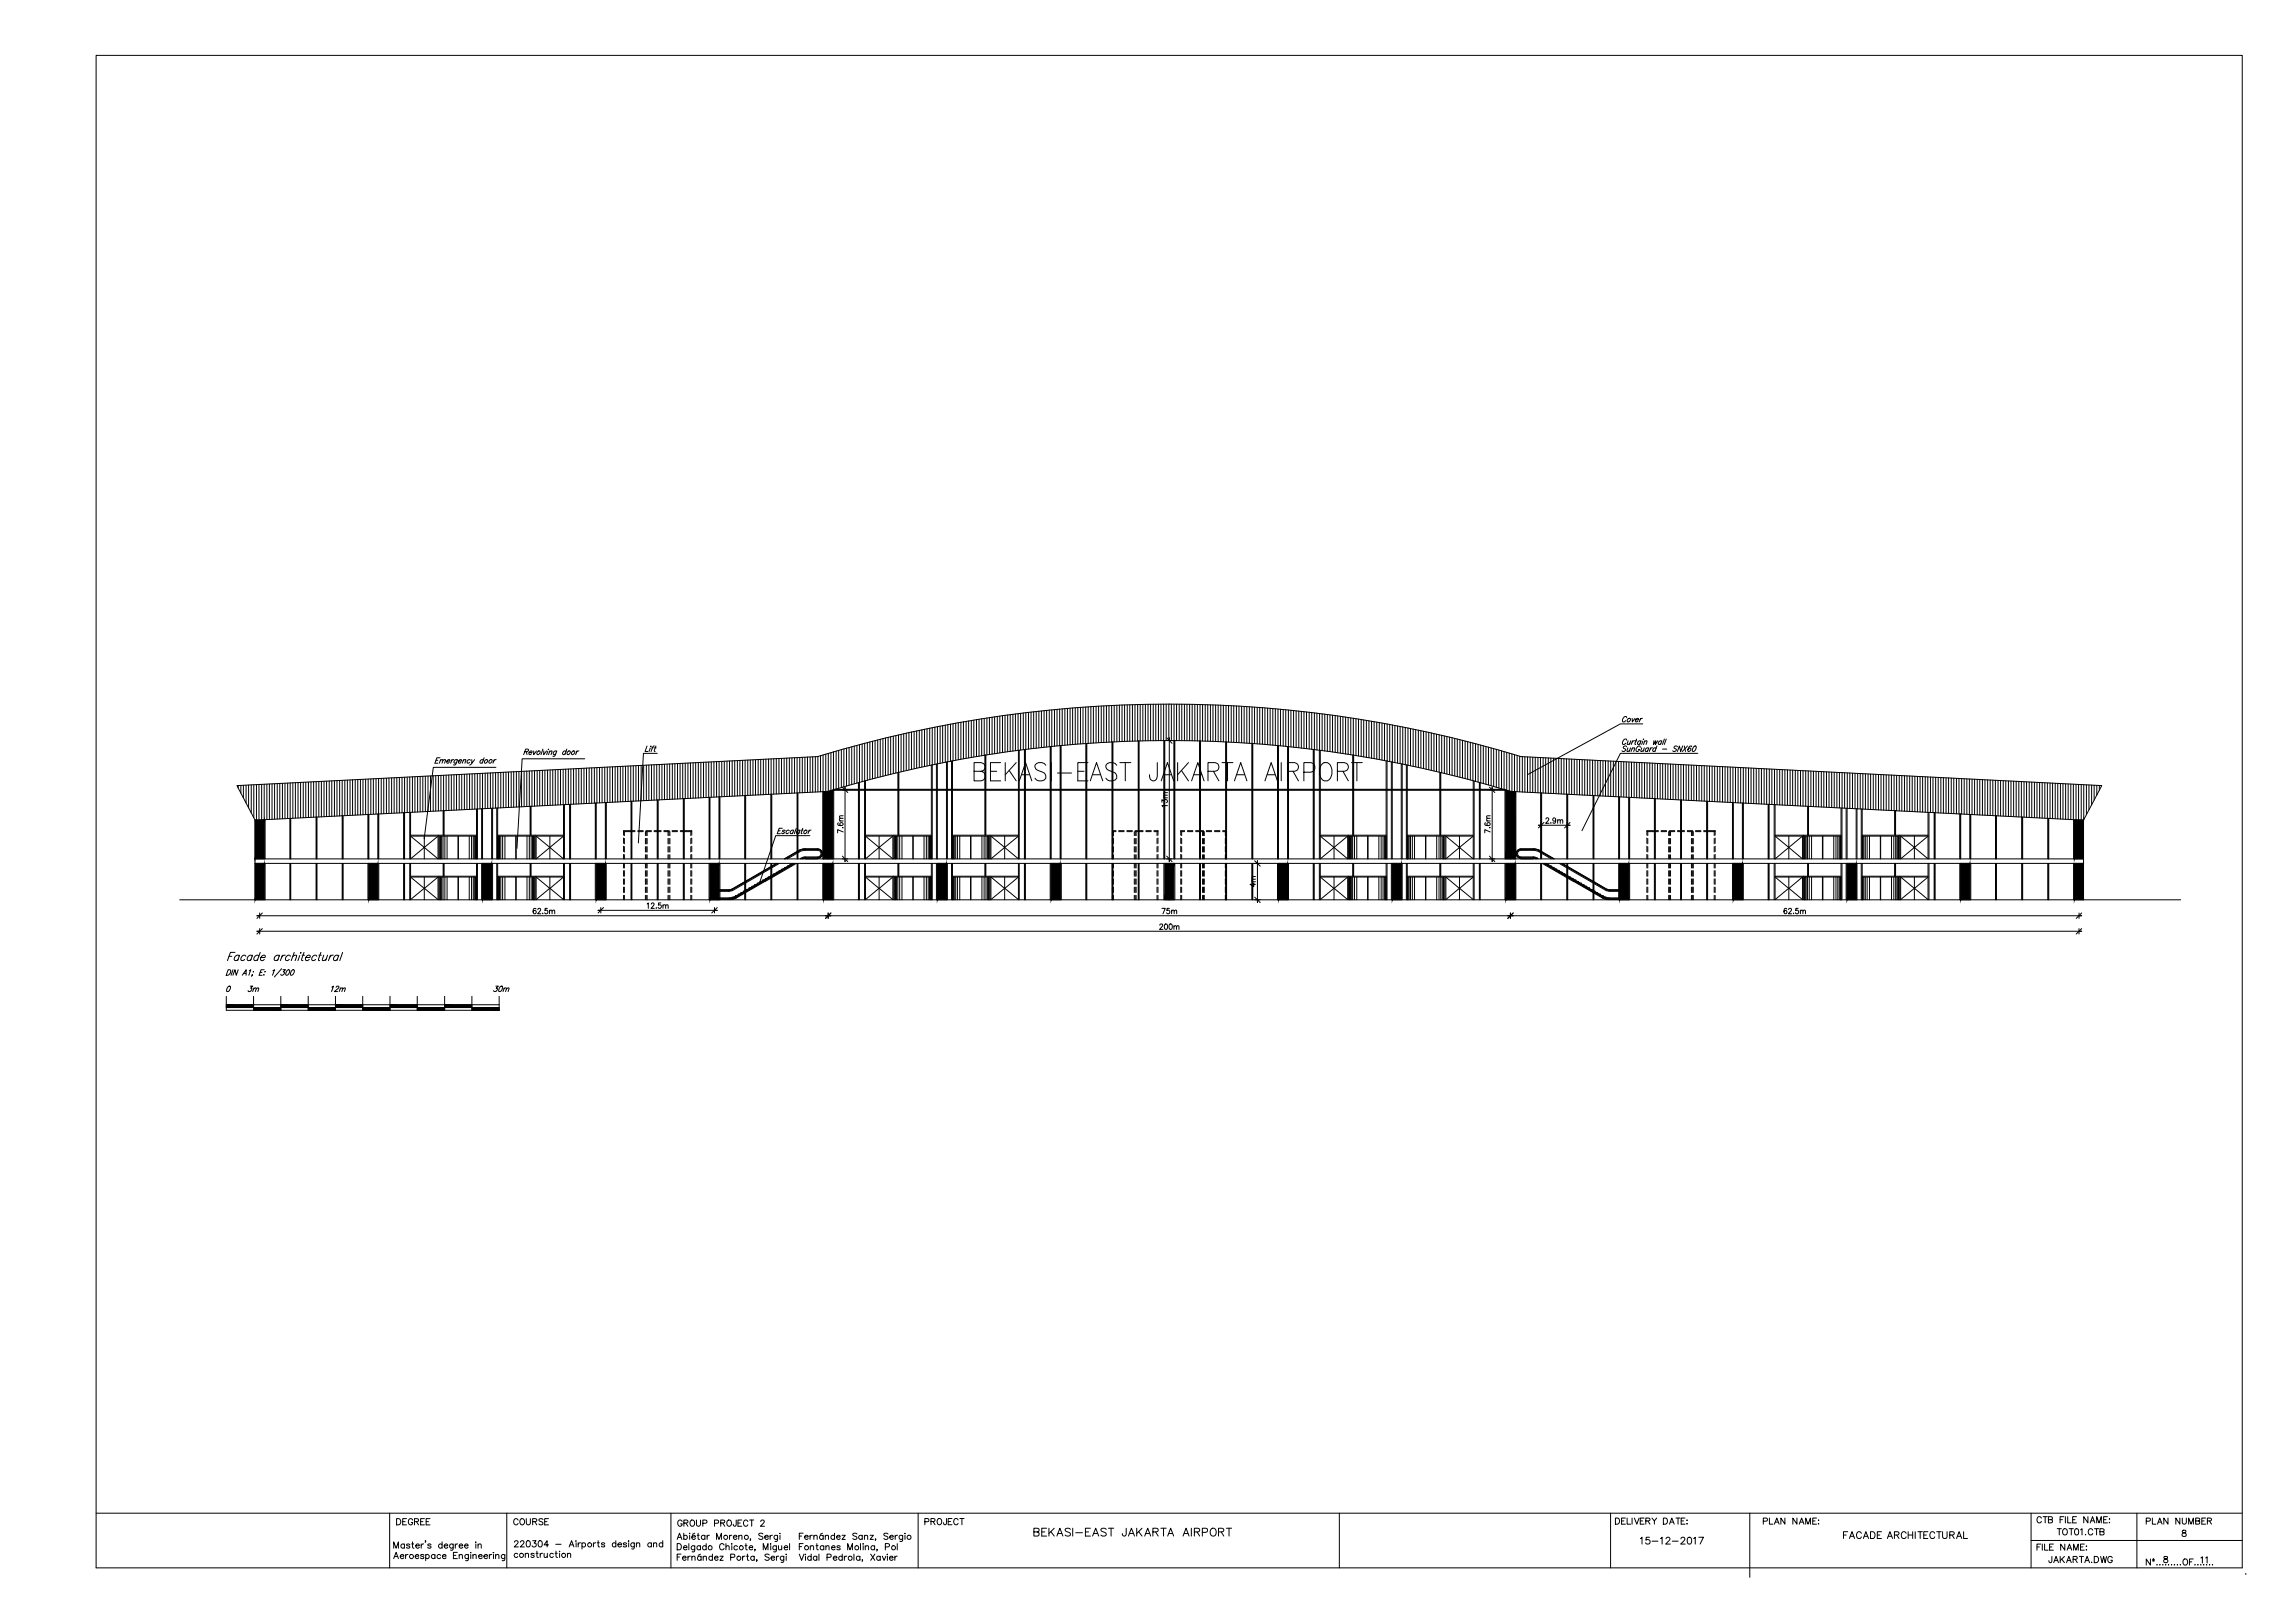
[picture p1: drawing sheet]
<svg xmlns="http://www.w3.org/2000/svg" width="841mm" height="594mm" viewBox="0 0 841 594" stroke-linecap="round" stroke-linejoin="round" font-family="sans-serif">
<g fill="none" stroke="#000" stroke-width=".37">
<path d="M386.4 259.9v13.4M387.4 259.8v13.4M388.3 259.7v13.4M389.3 259.6v13.4M390.2 259.5v13.4M391.2 259.5v13.3M392.1 259.4v13.4M393.1 259.3v13.4M394 259.2v13.4M395 259.2v13.3M395.9 259.1v13.4M396.9 259v13.4"/>
<path d="M397.8 259v13.3M398.8 258.9v13.3M399.8 258.8v13.4M400.7 258.8v13.3M401.7 258.7v13.4M402.6 258.7v13.3M403.6 258.6v13.3M404.5 258.5v13.4M405.5 258.5v13.4M406.4 258.4v13.4M407.4 258.4v13.3M408.3 258.4v13.3"/>
<path d="M409.3 258.3v13.4M410.2 258.3v13.3M411.2 258.2v13.4M412.1 258.2v13.3M413.1 258.1v13.4M414 258.1v13.4M415 258.1v13.3M415.9 258.1v13.3M416.9 258v13.4M417.8 258v13.4M418.8 258v13.4M419.7 258v13.3"/>
<path d="M420.7 257.9v13.4M421.6 257.9v13.4M422.6 257.9v13.4M423.5 257.9v13.4M424.5 257.9v13.3M425.5 257.9v13.3M426.4 257.9l.1 56.7M427.4 257.9v13.3M428.3 257.9v13.3M429.3 257.9v13.3M430.2 257.9v56.7M431.2 257.9v13.3"/>
<path d="M432.1 257.9v13.3M433.1 257.9v13.4M434 257.9v13.4M435 257.9v13.4M435.9 257.9v13.4M436.9 258v13.3M437.9 258v13.3M438.8 258v13.4M439.8 258v56.6M440.7 258.1v13.3M441.7 258.1v13.3M442.6 258.1v13.3"/>
<path d="M443.6 258.1v13.4M444.5 258.2v13.3M445.5 258.2v13.4M446.4 258.2v13.4M447.4 258.3v13.4M448.3 258.3v13.4M449.3 258.4v13.3M450.2 258.4v13.4M451.2 258.5v13.3M452.1 258.5v13.4M453.1 258.6v13.3M454 258.6v13.4"/>
<path d="M455 258.7v13.3M455.9 258.7v13.4M456.9 258.8v13.4M457.8 258.9v13.3M458.8 258.9v55.7M459.7 259v13.4M460.7 259.1v13.4M461.6 259.1v13.4M462.6 259.2v13.4M463.6 259.3v13.4M464.5 259.4v13.4M465.5 259.4v13.4"/>
<path d="M466.4 259.5v13.4M467.4 259.6v13.4M468.3 259.7v54.9M469.3 259.8v13.4M470.2 259.9v13.4M471.2 260v13.3M242.6 280v12.9M243.5 279.9v13M244.5 279.9v12.9M245.4 279.8v13M246.4 279.8v12.9M247.3 279.7v13"/>
<path d="M248.3 279.7v13M249.2 279.7v12.9M250.2 279.6v12.9M251.1 279.5v13M252.1 279.5v12.9M253 279.4v13M254 279.4v13M254.9 279.4v12.9M255.9 279.3v13M256.8 279.3v12.9M257.8 279.2v12.9M258.7 279.1v13"/>
<path d="M259.7 279.1v13M260.6 279.1v12.9M261.6 279v13M262.6 279v12.9M263.5 278.9v35.7M264.5 278.9v12.9M265.4 278.8v13M266.4 278.8v12.9M267.3 278.7v13M268.3 278.7v12.9M269.2 278.6v13M270.2 278.6v12.9"/>
<path d="M271.1 278.6v12.9M272.1 278.5v13M273.1 278.4v13M274 278.4v12.9M275 278.3v13M275.9 278.3v13M276.9 278.3v12.9M277.8 278.2v13M278.8 278.2v12.9M279.7 278.1v13M280.7 278v13M281.6 278v13"/>
<path d="M282.6 278v12.9M283.5 277.9v13M284.5 277.9v12.9M285.5 277.8v13M286.4 277.8v12.9M287.4 277.7v13M288.3 277.7v12.9M289.3 277.6v13M290.2 277.6v12.9M291.2 277.5v13M292.1 277.5v37.1M293.1 277.5v12.9"/>
<path d="M294 277.4v13M295 277.4v12.9M295.9 277.3v12.9M296.9 277.2v13M297.8 277.2v13M298.8 277.2v12.9M299.7 277.1v13M300.7 276.8v13.2M301.6 276.5v13.5M302.6 276.2v13.7M303.5 275.9v14M304.5 275.7v13.9"/>
<path d="M305.4 275.4v13.9M306.4 275.1v13.9M307.3 274.8v13.9M308.3 274.6v13.9M309.2 274.3v13.9M310.2 274v13.9M311.2 273.8v13.8M312.1 273.5v13.9M313.1 273.3v13.8M314 273v13.8M315 272.8v13.8M315.9 272.5v13.8"/>
<path d="M316.9 272.2v13.8M317.8 272v13.8M318.8 271.7v13.8M319.7 271.5v13.8M320.7 271.3v13.7M321.6 271v13.8M322.6 270.8v13.7M323.6 270.6v13.7M324.5 270.3v13.8M325.5 270.1v13.7M326.4 269.9v13.7M327.4 269.6v13.7"/>
<path d="M328.3 269.4v13.7M329.3 269.2l-.1 36.7M330.2 269v13.7M331.2 268.7v13.7M332.1 268.5v13.7M333.1 268.3v13.7M334 268.1v13.7M335 267.9v13.7M335.9 267.7v13.6M336.9 267.5v13.6M337.8 267.3v13.6M338.8 267.1v13.6"/>
<path d="M339.7 266.9v13.6M340.7 266.7v13.6M341.6 266.5v48.1M342.6 266.3v13.7M343.2 279.8v34.8M343.5 279.7v34.9M343.5 266.1v13.6M344.5 265.9v13.6M345.4 265.8v13.6M346.4 265.6v13.6M346.8 279.1v35.5M347.2 279v35.6"/>
<path d="M347.3 265.4v13.6M348.3 265.2v13.6M348.7 278.7v35.9M349 278.7v35.9M349.3 265v13.6M350.2 264.9v13.5M351.2 264.7v13.6M352.1 264.5v13.6M353.1 264.4v13.5M354 264.2v13.5M355 264.1v13.5M355.9 263.9v13.5"/>
<path d="M356.9 263.7v13.5M357.8 263.6v13.5M358.8 263.4v13.5M359.7 263.3v13.5M360.7 263.1v13.5M360.9 276.6v29.3M361.1 276.6v29.3M361.3 276.5v29.4M361.7 263v13.5M362.6 262.8v13.5M363.6 262.7v13.5M364.5 262.6v13.5"/>
<path d="M365.5 262.4v13.5M366.4 262.3v13.5M367.4 262.1v13.5M368.3 262v13.5M369.3 261.9v13.4M370.2 261.7v13.5M371.2 261.6v13.5M372.1 261.5v13.5M373.1 261.4v13.4M373.2 274.8v39.8l-5-4.2-5.1 4.2v-8.4M373.5 274.8v39.8M374 261.3v13.4"/>
<path d="M375 261.2v13.4M375.4 274.5v40.1M375.6 274.5v40.1M375.8 274.5v40.1M375.9 261v13.4M376.9 260.9v13.5M377.8 260.8v13.4M378.8 260.7v13.4M379.7 260.6v13.4M380.7 260.5v13.4M381.6 260.4v13.4M382.6 260.3v13.4"/>
<path d="M383.5 260.2v13.4M384.5 260.1v13.4M384.9 273.5v41.1M385 273.4v41.2M385.2 273.4v41.2M385.4 260v13.4M388.5 273.1v41.5M388.7 273.1v41.5M388.8 273.1v41.5M397.9 272.3v42.3M398.1 272.3v42.3M398.3 272.3v42.3"/>
<path d="M407.5 271.7v42.9M407.7 271.7v42.9M407.8 271.7v42.9M417.1 271.4v43.2M417.3 271.4v43.2M417.4 271.4v43.2M426.7 271.2v43.4M426.8 271.2v43.4M430.4 271.2v43.4M430.5 271.2v43.4M439.6 271.4v43.2M439.9 271.4v43.2"/>
<path d="M449.2 271.7v42.9M449.3 271.7v42.9M449.5 271.7v42.9M458.9 272.3v42.3M459.1 272.3v42.3M468.2 273.1v41.5M468.5 273.1v41.5M471.8 273.4v41.2M472 273.4v41.2M472.1 260.1l.1 54.5M473.1 260.1v13.5M474 260.2v13.4"/>
<path d="M475 260.4v13.4M476 260.4v13.5M476.9 260.6v13.4M477.9 260.6v13.5M478.8 260.8v13.4M479.8 260.9v13.4M480.7 261v13.4M481.2 274.5v40.1M481.4 274.5v40.1M481.6 274.5v40.1M481.7 261.1v13.4M482.6 261.2v13.5"/>
<path d="M483.5 274.8v39.8M483.6 261.3v13.5M483.8 274.8v39.8l5.1-4.2 5 4.2v-8.4M484.5 261.5v13.4M485.5 261.6v13.4M486.4 261.7v13.5M487.4 261.8v13.5M488.3 262v13.4M489.3 262.1v13.4M490.2 262.2v13.5M491.2 262.3v13.5M492.1 262.5v13.5"/>
<path d="M493.1 262.6v13.5M494 262.8v13.5M495 262.9v13.5M495.7 276.5v29.4M495.9 263.1v42.8M496.1 276.6v29.3M496.9 263.2v13.5M497.8 263.4v13.5M498.8 263.5v13.5M499.7 263.7v13.5M500.7 263.8v13.6M501.7 264v13.5"/>
<path d="M502.6 264.2v13.5M503.6 264.3v13.6M504.5 264.5v13.5M505.5 264.7v13.5M506.4 264.8v13.6M507.4 265v13.6M508 278.7v35.9M508.3 278.7v35.9M508.3 265.2v13.5M509.3 265.3v13.6M509.9 279v35.6M510.2 265.5v49.1"/>
<path d="M511.2 265.7v13.6M512.1 265.9v13.6M513.1 266.1v13.6M513.5 279.7v34.9M513.8 279.8v34.8M514.1 266.2v13.7M515 266.4v13.6M516 266.6v13.6M516.9 266.8v13.7M517.9 267v13.7M518.8 267.2v13.6M519.8 267.4v13.7"/>
<path d="M520.7 267.6v13.7M521.7 267.8v13.7M522.6 268v13.7M523.6 268.2v13.7M524.5 268.4v13.7M525.5 268.6v13.8M526.4 268.9v13.7M527.4 269.1v13.7M528.3 269.3v13.7M529.3 269.5v13.8M530.2 269.7v13.8M531.2 270v13.7"/>
<path d="M532.1 270.2v13.8M533.1 270.5v13.7M534 270.7v13.7M535 270.9v13.8M535.9 271.1v13.8M536.9 271.4v13.8M537.8 271.7v13.7M538.8 271.9v13.8M539.8 272.1v13.8M540.7 272.4v13.8M541.7 272.6v13.8M542.6 272.9v13.8"/>
<path d="M543.6 273.1v13.9M544.5 273.4v13.8M545.5 273.6v13.9M546.4 273.9v13.9M547.4 274.2v13.8M548.3 274.4v13.9M549.3 274.7v13.9M550.2 275v13.9M551.2 275.3v13.9M552.2 275.5v14M553.1 275.8v13.9M554.1 276.1v13.8"/>
<path d="M555 276.4v13.5M556 276.7v13.3M556.9 277v13M557.9 277.2v12.9M558.8 277.2v13M559.8 277.2v13M560.7 277.3v12.9M561.7 277.3v13M562.6 277.4v12.9M563.6 277.4v13M564.5 277.5v12.9M565.5 277.5v13"/>
<path d="M566.4 277.6v12.9M567.4 277.6v13M568.3 277.7v12.9M569.3 277.7v13M570.2 277.7v13M571.2 277.8v12.9M572.1 277.8v13M573.1 277.9v13M574 278v12.9M575 278v13M575.9 278v13M576.9 278.1v12.9"/>
<path d="M577.9 278.1v13M578.8 278.2v12.9M579.8 278.2v13M580.7 278.3v13M581.7 278.3v13M582.6 278.4v12.9M583.6 278.4v13M584.5 278.5v12.9M585.5 278.5v13M586.4 278.6v12.9M587.4 278.6v12.9M588.3 278.7v12.9"/>
<path d="M589.3 278.7v13M590.3 278.8v12.9M591.2 278.8v13M592.2 278.8v13M593.1 278.9v12.9M594.1 278.9v13M595 279v12.9M596 279.1v12.9M596.9 279.1v13M597.9 279.1v13M598.8 279.2v12.9M599.8 279.2v13"/>
<path d="M600.8 279.3v12.9M601.7 279.3v13M602.7 279.4v12.9M603.6 279.4v13M604.6 279.5v12.9M605.5 279.5v13M606.5 279.6v12.9M607.4 279.6v13M608.4 279.7v12.9M609.3 279.7v13M610.3 279.8v12.9M611.2 279.8v13"/>
<path d="M612.2 279.9v12.9M613.1 279.9v13M614.1 280v12.9M615 280v12.9M87.3 287.7v1M88.3 287.7v2.8M89.2 287.7v4.6M90.2 287.6v6.5M91.1 287.5v8.4M92.1 287.5v10.2M93 287.4v12.1M94 287.4v13"/>
<path d="M94.9 287.4v12.9M95.9 287.3v13M96.8 287.3v12.9M97.8 287.2v12.9M98.7 287.1v13M99.7 287.1v13M100.6 287.1v12.9M101.6 287v13M102.5 287v12.9M103.5 286.9v13M104.4 286.9v12.9M105.4 286.9v12.9"/>
<path d="M106.3 299.7v14.9M106.3 286.8l.1 27.8M106.6 299.7v14.9M107.3 286.7v13M108.2 286.7v12.9M109.2 286.6v13M110.2 286.6v13M111.1 286.6v12.9M112.1 286.5v13M113 286.5v12.9M114 286.4v12.9M114.9 286.3v13"/>
<path d="M115.8 299.3v15.3M115.9 286.3v13M116 299.3v15.3M116.2 299.3v15.3M116.8 286.3v12.9M117.8 286.2v13M118.7 286.2v12.9M119.7 286.1v13M120.7 286.1v12.9M121.6 286v13M122.6 286v12.9M123.5 285.9v13"/>
<path d="M124.5 285.9v12.9M125.4 285.8v28.8M125.6 298.8v15.8M125.7 298.7v15.9M126.4 285.8v12.9M127.3 285.8v12.9M128.3 285.7v12.9M129.2 285.6v13M130.2 285.6v12.9M131.1 285.5v13M132.1 285.5v13M133 285.5v12.9"/>
<path d="M134 285.4v13M134.8 298.3v16.3M134.9 285.4v12.9M135 298.3v16.3M135.2 298.3v16.3M135.9 285.3v12.9M136.8 285.2v13M137.8 285.2v13M138.5 298.1v16.5M138.6 298.1v16.5M138.7 285.2v12.9M138.8 298.1v16.5"/>
<path d="M139.7 285.1v13M140.6 285.1v12.9M141.6 285v13M142.5 285v12.9M143.5 284.9v13M144.4 284.9v12.9M145.4 284.8v13M146.3 284.8v12.9M147.3 284.7v13M147.9 297.6v17M148.1 297.6v17M148.3 284.7v29.9"/>
<path d="M149.2 284.6v13M150.2 284.6v30M150.5 297.5v17.1l5-4.2-5-4.2h10M151.1 284.5v13M152.1 284.5v12.9M153 284.4v13M154 284.4v12.9M154.9 284.4v12.9M155.9 284.3v13M156.8 284.3v12.9M157.8 284.2v13M158.8 284.1v13"/>
<path d="M159.7 284.1v13M160.7 284.1v12.9M161.6 284v13M162.4 296.9v9M162.6 284v21.9M162.7 296.9v9M163.5 283.9v13M164.5 283.9v12.9M165.4 283.8v13M166.4 283.8v12.9M167.3 283.7v13M168.3 283.7v12.9"/>
<path d="M169.2 283.6v13M170.2 283.6v12.9M171.1 283.5v13M172.1 283.5v13M173 283.5v12.9M174 283.4v12.9M174.6 296.3v18.3M174.9 283.3v13M175 296.3v18.3M175.9 283.3v12.9M176.5 296.2v18.4M176.8 283.3v31.3"/>
<path d="M177.8 283.2v13M178.7 283.2v12.9M179.7 283.1v13M180.2 296v18.6M180.5 296v18.6M180.6 283.1v12.9M181.6 283v13M182 296v18.6M182.4 296v18.6M182.5 283v12.9M183.5 282.9v13M184.4 282.9v12.9"/>
<path d="M185.4 282.8v13M186.4 282.8v12.9M187.3 282.7v13M188.3 282.7v13M189.2 282.6v13M190.2 282.6v12.9M191.1 282.5v13M192.1 282.5v12.9M193 282.4v13M194 282.4v13M194.3 295.3v10.6M194.4 295.3v10.6"/>
<path d="M194.6 295.3v10.6M194.9 282.4v12.9M195.9 282.3v13M196.9 282.2v13M197.8 282.2v12.9M198.8 282.2v12.9M199.7 282.1v13M200.7 282.1v12.9M201.6 282v13M202.6 282v12.9M203.5 281.9v13M204.5 281.9v12.9"/>
<path d="M205.4 281.8v13M206.4 281.8v12.9M206.5 294.7v19.9l-5-4.2-5 4.2v-8.4M206.8 294.7v19.9M207.3 281.7v13M208.3 281.7v12.9M208.7 294.6v20M208.9 294.6v20M209.1 294.6v20M209.2 281.6v13M210.2 281.6v13M211.1 281.6v12.9"/>
<path d="M212.1 281.5v12.9M213 281.4v13M214 281.4v12.9M214.9 281.3v13M215.9 281.3v13M216.8 281.3v12.9M217.8 281.2v13M218.1 294.1v20.5M218.3 294.1v20.5M218.5 294.1v20.5M218.7 281.2v12.9M219.7 281.1v12.9"/>
<path d="M220.6 281.1v12.9M221.6 281v13M221.8 294v20.6M222 294v20.6M222.2 294v20.6M222.5 281v12.9M223.5 280.9v13M224.5 280.9v12.9M225.4 280.8v13M226.4 280.8v13M227.3 280.7v13M228.3 280.7v12.9"/>
<path d="M229.2 280.6v13M230.2 280.6v12.9M231.1 280.5v13M231.3 293.5v21.1M231.4 293.5v21.1M231.6 293.5v21.1M232.1 280.5v13M233 280.5v12.9M234 280.4v13M235 280.3v13M235.9 280.3v12.9M236.9 280.2v13"/>
<path d="M237.8 280.2v13M238.8 280.2v12.9M239.7 280.1v13M240.7 280.1v12.9M240.8 293v21.6M241 293v21.6M241.2 293v21.6M241.6 280v13M250.4 292.5v22.1M250.6 292.5v22.1M250.7 292.5v22.1M259.8 292.1v22.5"/>
<path d="M260 292.1v22.5M260.2 292.1v22.5M263.7 291.8v22.8M263.8 291.8v22.8M272.9 291.4v23.2M273.1 291.4v23.2M273.3 291.4v23.2M282.5 290.9v23.7M282.7 290.9v23.7M282.8 290.9v23.7M292.3 290.4v24.2M292.4 290.4v24.2"/>
<path d="M301.5 290v24.6M301.8 289.9v24.7M303.5 289.9a428.8 428.8 0 0 1 250 0l210 10.5v15.8M303.5 289.9l-210 10.5v15.8M305.2 289.4v25.2M305.5 289.4h246M305.5 289.1h246M314.6 286.6v28M314.7 286.6v28M314.9 286.6v28M316.8 286v28.6M317.2 286v28.6l5-4.2-5-4.2h10"/>
<path d="M329.1 282.9v23M329.4 282.9v23M341.3 280.2v34.4M515.4 280.1v34.5M515.7 280.2v34.4M527.6 282.9v23M527.8 282.9v23M528 282.9v23M539.9 286v28.6l-5.1-4.2 5.1-4.2h-10.1M540.2 286v28.6M542.1 286.6v28M542.2 286.6v28"/>
<path d="M542.4 286.6v28M551.9 289.4v25.2M555.2 289.9v24.7M555.5 290v24.6M564.6 290.4v24.2M564.8 290.4v24.2M564.9 290.4v24.2M574.2 290.9v23.7M574.3 290.9v23.7M574.5 290.9v23.7M583.8 291.4v23.2M583.9 291.4v23.2"/>
<path d="M584.1 291.4v23.2M593.2 291.8v22.8M593.3 291.8v22.8M593.5 291.9v22.7M596.9 292.1v22.5M597 292.1v22.5M597.2 292.1v22.5M606.3 292.5v22.1M606.4 292.5v22.1M606.6 292.5v22.1M615.9 293v21.6M616 280v34.6"/>
<path d="M616.2 293v21.6M616.9 280.1v12.9M617.9 280.2v12.9M618.8 280.2v13M619.8 280.2v13M620.7 280.3v12.9M621.7 280.3v13M622.6 280.4v12.9M623.6 280.4v13M624.5 280.5v12.9M625.4 293.5v21.1M625.5 280.5v13"/>
<path d="M625.6 293.5v21.1M625.8 293.5v21.1M626.4 280.6v12.9M627.4 280.6v13M628.4 280.7v12.9M629.3 280.7v13M630.3 280.8v12.9M631.2 280.8v13M632.2 280.8v13M633.1 280.9v12.9M634.1 281v12.9M634.9 294v20.6"/>
<path d="M635 281v33.6M635.2 294v20.6M636 281.1v12.9M636.9 281.1v12.9M637.9 281.1v13M638.5 294.1v20.5M638.7 294.1v20.5M638.9 281.2v33.4M639.8 281.2v13M640.8 281.3v12.9M641.7 281.3v13M642.7 281.4v12.9"/>
<path d="M643.6 281.4v13M644.6 281.5v12.9M645.5 281.5v13M646.5 281.6v12.9M647.4 281.6v13M648 294.6v20M648.1 294.6v20M648.3 294.6v20M648.4 281.7v12.9M649.3 281.7v13M650.2 294.7v19.9M650.3 281.8v12.9"/>
<path d="M650.5 294.7v19.9l5-4.2 5 4.2v-8.4M651.2 281.8v13M652.2 281.9v12.9M653.1 281.9v13M654.1 281.9v13M655 282v12.9M656 282.1v12.9M656.9 282.1v13M657.9 282.2v12.9M658.8 282.2v12.9M659.8 282.2v13M660.7 282.3v12.9"/>
<path d="M661.7 282.3v13M662.4 295.3v10.6M662.6 295.3v10.6M662.6 282.4v12.9M662.7 295.3v10.6M663.6 282.4v13M664.5 282.5v12.9M665.5 282.5v13M666.5 282.6v12.9M667.4 282.6v13M668.4 282.7v12.9M669.3 282.7v13"/>
<path d="M670.3 282.7v13M671.2 282.8v12.9M672.2 282.9v12.9M673.1 282.9v13M674.1 283v12.9M674.7 296v18.6M675 283v31.6M676 283v13M676.5 296v18.6M676.9 296v18.6M677 283.1v12.9M677.9 283.1v13"/>
<path d="M678.9 283.2v12.9M679.8 283.3v12.9M680.2 296.2v18.4M680.5 296.2v18.4M680.8 283.3v12.9M681.7 283.3v13M682.1 296.3v18.3M682.4 296.3v18.3M682.7 283.4v12.9M683.6 283.4v13M684.6 283.5v12.9M685.5 283.5v13"/>
<path d="M686.5 283.6v12.9M687.4 283.6v13M688.4 283.7v12.9M689.3 283.7v13M690.3 283.8v12.9M691.2 283.8v13M692.2 283.8v13M693.1 283.9v12.9M694.1 284v12.9M694.3 296.9v9M694.5 296.9v9M694.6 296.9v9"/>
<path d="M695 284v13M696 284.1v12.9M696.9 284.1v13M697.9 284.1v13M698.8 284.2v12.9M699.8 284.2v13M700.7 284.3v12.9M701.7 284.4v12.9M702.6 284.4v12.9M703.6 284.4v13M704.6 284.5v12.9M705.5 284.5v13"/>
<path d="M706.5 284.6v12.9M706.5 297.5v17.1l-5-4.2 5-4.2h-10M706.9 297.6v17M707.4 284.6v13M708.4 284.6v13M708.8 297.6v17M709 297.6v17M709.1 297.6v17M709.3 284.7v13M710.3 284.8v12.9M711.2 284.8v13M712.2 284.9v12.9"/>
<path d="M713.1 284.9v13M714.1 284.9v13M715.1 285v12.9M716 285v13M717 285.1v13M717.9 285.2v12.9M718.2 298.1v16.5M718.4 298.1v16.5M718.5 298.1v16.5M718.9 285.2v13M719.8 285.2v13M720.8 285.3v12.9"/>
<path d="M721.7 285.3v13M721.9 298.3v16.3M722 298.3v16.3M722.2 298.3v16.3M722.7 285.4v12.9M723.6 285.4v13M724.6 285.5v13M725.5 285.5v13M726.5 285.6v12.9M727.4 285.6v13M728.4 285.7v12.9M729.3 285.7v13"/>
<path d="M730.3 285.8v12.9M731.2 285.8l.1 28.8M731.4 298.8v15.8M731.6 298.8v15.8M732.2 285.9v12.9M733.1 285.9v13M734.1 286v12.9M735 286v13M736 286v13M736.9 286.1v12.9M737.9 286.1v13M738.8 286.2v12.9"/>
<path d="M739.8 286.3v12.9M740.7 286.3v13M740.9 299.3v15.3M741 299.3v15.3M741.2 299.3v15.3M741.7 286.3v13M742.7 286.4v12.9M743.6 286.4v13M744.6 286.5v12.9M745.5 286.5v13M746.5 286.6v12.9M747.4 286.6v13"/>
<path d="M748.4 286.7v12.9M749.3 286.7v13M750.3 286.8v12.9M750.4 299.7v14.9M750.6 299.7v14.9M750.8 299.7v14.9M751.2 286.8v13M752.2 286.9v12.9M753.2 286.9v12.9M754.1 286.9v13M755.1 287v13M756 287.1v12.9"/>
<path d="M757 287.1v13M757.9 287.1v13M758.9 287.2v12.9M759.8 287.2v13M760.8 287.3v12.9M761.7 287.3v13M762.7 287.4v13M763.6 287.4v12.8M764.6 287.5v10.9M765.5 287.5v9.1M766.5 287.6v7.2M767.4 287.6v5.4"/>
<path d="M768.4 287.7v3.5M769.3 287.7v1.7M93.5 314.6h670M93.5 316.2h670M93.5 316.2v13.4M96.8 314.6v-14.2h-3.3l-6.7-12.7 212.8-10.6a441.9 441.9 0 0 1 257.8 0l212.8 10.6-6.7 12.7h-3.3v14.2M96.8 316.2v13.4M97.2 300.2v14.4M97.2 316.2v13.4M106.3 316.2v13.4M106.4 316.2v13.4M106.6 316.2v13.4"/>
<path d="M115.8 316.2v13.4M116 316.2v13.4M116.2 316.2v13.4M125.4 316.2v13.4M125.6 316.2v13.4M125.7 316.2v13.4M134.8 316.2v13.4M135.2 316.2v13.4M138.5 316.2v13.4M138.8 316.2v13.4M147.9 316.2v13.4M148.1 316.2v13.4"/>
<path d="M148.3 316.2v13.4M150.2 316.2v13.4M150.5 316.2v13.4M150.5 305.9h24.1M155.5 310.4l5-4.2v8.4zM155.5 306.2v8.4M160.8 305.9v8.7M161.3 306.2v8.4M161.5 306.2v8.4M161.8 306.2v8.4M162.3 306.2v8.4M162.4 316.2v4.7"/>
<path d="M162.6 316.2v4.7M162.7 316.2v4.7M163 306.2v8.4M163.8 306.2v8.4M167.9 306.2v8.4M168 306.2v8.4M172 306.2v8.4M172.8 306.2v8.4M173.4 306.2v8.4M173.9 306.2v8.4M174.3 306.2v8.4M174.5 306.2v8.4"/>
<path d="M174.6 316.2v13.4M174.6 306.2h-13.4v8.4M175 316.2v13.4M176.5 316.2v13.4M176.8 316.2v13.4M180.2 316.2v13.4M180.5 316.2v13.4M182 316.2v13.4M182.4 306.2h13.4v8.4M182.4 305.9h24.1M182.4 316.2v13.4M182.5 306.2v8.4"/>
<path d="M182.7 306.2v8.4M183 306.2v8.4M183.5 306.2v8.4M184.2 306.2v8.4M185 306.2v8.4M189 306.2v8.4M189.1 306.2v8.4M193.1 306.2v8.4M194 306.2v8.4M194.3 316.2v4.7M194.4 316.2v4.7M194.6 316.2v4.7"/>
<path d="M194.6 306.2v8.4M195.2 306.2v8.4M195.5 306.2v8.4M195.6 306.2v8.4M196.1 305.9v8.7M196.5 306.2h10l-5 4.2zM201.5 306.2v8.4M206.5 316.2v13.4M206.8 316.2v13.4M208.7 316.2v13.4M208.9 316.2v13.4M209.1 316.2v13.4"/>
<path d="M218.1 316.2v13.4M218.5 316.2v13.4M221.8 316.2v13.4M222.2 316.2v13.4M228.5 304.6h2.8M228.5 306.9v2M228.5 309.9v2M228.5 312.9v1.7M228.5 316.2v1.7M228.5 318.9v2M228.8 304.6v1.5M228.8 307.1v2"/>
<path d="M228.8 310.1v2M228.8 313.1v1.5M228.8 316.2v1.7M228.8 318.9v2M231.3 304.2h-2.8v1.7M231.3 316.2v13.4M231.4 316.2v13.4M231.6 304.6h1.1M231.6 304.2h1.1M231.6 316.2v13.4M233.7 304.6h2M233.7 304.2h2"/>
<path d="M236.5 304.6v1.5M236.5 307.1v2M236.5 310.1v2M236.5 313.1v1.5M236.5 316.2v1.7M236.5 318.9v2M236.7 304.6h2M236.7 304.2h2M236.8 304.6v1.5M236.8 307.1v2M236.8 310.1v2M236.8 313.1v1.5"/>
<path d="M236.8 316.2v1.7M236.8 318.9v2M237.2 304.6v1.5M237.2 307.1v2M237.2 310.1v2M237.2 313.1v1.5M237.2 316.2v1.7M237.2 318.9v2M239.7 304.6h1.1M239.7 304.2h1.1M240.8 316.2v13.4M241 316.2v13.4"/>
<path d="M241.2 304.6h1.1M241.2 304.2h1.1M241.2 316.2v13.4M243.3 304.6h2M243.3 304.2h2M244.8 304.6v1.5M244.8 307.1v2M244.8 310.1v2M244.8 313.1v1.5M244.8 316.2v1.7M244.8 318.9v2M245.2 304.6v1.5"/>
<path d="M245.2 307.1v2M245.2 310.1v2M245.2 313.1v1.5M245.2 316.2v1.7M245.2 318.9v2M245.5 304.6v1.5M245.5 307.1v2M245.5 310.1v2M245.5 313.1v1.5M245.5 316.2v1.7M245.5 318.9v2M246.3 304.6h2"/>
<path d="M246.3 304.2h2M249.3 304.6h1.1M249.3 304.2h1.1M250.4 316.2v13.4M250.6 316.2v13.4M250.7 304.6h2.8M250.7 304.2h2.8v1.7M250.7 316.2v13.4M253.2 304.6v1.5M253.2 307.1v2M253.2 310.1v2M253.2 313.1v1.5"/>
<path d="M253.2 316.2v1.7M253.2 318.9v2M253.5 306.9v2M253.5 309.9v2M253.5 312.9v1.7M253.5 316.2v1.7M253.5 318.9v2M259.8 316.2v13.4M260.2 316.2v13.4M263.5 316.2v13.4M263.8 316.2v13.4M272.9 316.2v13.4"/>
<path d="M273.1 316.2v13.4M273.3 316.2v13.4M282.5 316.2v13.4M282.7 316.2v13.4M282.8 316.2v13.4M284.5 316.2l-16.5 9.6M284.7 316.2l-16.6 9.6M285 316.2l-16.9 9.8M285.6 316.2l-17.3 10.1M286.7 318.9h-1.2l.2 .6h-1.2l.2 .5M287.7 318.3h-1.2l.2 .6M290.4 316.2l-21 12.2"/>
<path d="M290.5 316.2l.2 .4h-1.2l.2 .6h-1.2l.2 .6h-1.2l.2 .5M291 316.2l-21.5 12.5M291.3 316.2l-21.7 12.6M291.8 316.2l-11.5 6.7M292.1 316.2v13.4M292.3 316.2v13.4M292.4 316.2v13.4M292.6 311.7l-5 2.9M292.7 311.8l1.9-.7 5.1 .1a1.5 1.5 0 0 1 1.5 1.5 1.5 1.5 0 0 1-1.5 1.5M292.7 311.8l-4.8 2.8M292.8 312.1l1.8-.6 5.1-.1a1.21 1.21 0 0 1 1.2 1.3 1.21 1.21 0 0 1-1.2 1.2h-4.6M292.9 312.1l-4.4 2.5"/>
<path d="M293.5 314.3l.1 .2M294 314.2l-.7 .4M294.2 314.4l-.3 .2M295.1 313.8l-1.1 .3M295.1 314.3l-.8 .3M295.1 310.9l-2.1 .4-5.6 3.3M299.7 311a1.67 1.67 0 0 1 1.6 1.7 1.67 1.67 0 0 1-1.6 1.6h-6.2M299.7 310.9a1.76 1.76 0 0 1 1.7 1.8 1.76 1.76 0 0 1-1.7 1.7M299.7 314.2l-4.6-.1-.9 .3M299.7 310.9l-5.1 .1-2 .6M299.7 314.2v.4h-1.7M301.5 316.2v13.4"/>
<path d="M301.8 316.2v13.4M305.2 316.2v13.4M305.5 314.6v-25.3h246v25.3M305.5 316.2v13.4M314.6 316.2v13.4M314.7 316.2v13.4M314.9 316.2v13.4M316.8 316.2v13.4M317.2 305.9h24.1M317.2 316.2v13.4M322.2 310.4l5-4.2v8.4zM322.2 306.2v8.4"/>
<path d="M327.5 305.9v8.7M328 306.2v8.4M328.2 306.2v8.4M328.5 306.2v8.4M329 306.2v8.4M329.1 316.2v4.7M329.2 316.2v4.7M329.4 316.2v4.7M329.7 306.2v8.4M330.5 306.2v8.4M334.5 306.2v8.4M334.6 306.2v8.4"/>
<path d="M338.6 306.2v8.4M339.5 306.2v8.4M340.1 306.2v8.4M340.6 306.2v8.4M341 306.2v8.4M341.1 306.2v8.4M341.3 306.2h-13.4v8.4M341.3 316.2v13.4M341.6 316.2v13.4M343.2 316.2v13.4M343.5 316.2v13.4M346.8 316.2v13.4"/>
<path d="M347.2 316.2v13.4M348.7 316.2v13.4M349 306.2h13.5v8.4M349 305.9h24.2M349 316.2v13.4M349.2 306.2v8.4M349.4 306.2v8.4M349.7 306.2v8.4M350.2 306.2v8.4M350.9 306.2v8.4M351.7 306.2v8.4M355.7 306.2v8.4"/>
<path d="M355.8 306.2v8.4M359.8 306.2v8.4M360.6 306.2v8.4M360.9 316.2v4.7M361.1 316.2v4.7M361.3 316.2v4.7M361.3 306.2v8.4M361.8 306.2v8.4M362.2 306.2v8.4M362.3 306.2v8.4M362.8 305.9v8.7M363.1 306.2h10.1l-5 4.2z"/>
<path d="M368.2 306.2v8.4M373.2 316.2v13.4M373.5 316.2v13.4M375.4 316.2v13.4M375.6 316.2v13.4M375.8 316.2v13.4M384.9 316.2v13.4M385.2 316.2v13.4M388.5 316.2v13.4M388.8 316.2v13.4M397.9 316.2v13.4M398.1 316.2v13.4"/>
<path d="M398.3 316.2v13.4M407.5 316.2v13.4M407.7 316.2v13.4M407.8 304.6h1.2M407.8 304.2h1.2M407.8 316.2v13.4M408 304.6v1.5M408 307.1v2M408 310.1v2M408 313.1v1.5M408 316.2v1.7M408 318.9v2"/>
<path d="M410 304.6h1.9M410 304.2h1.9M413 304.6h2M413 304.2h2M415.7 304.6v1.5M415.7 307.1v2M415.7 310.1v2M415.7 313.1v1.5M415.7 316.2v1.7M415.7 318.9v2M416 304.6h1.1M416 304.2h1.1"/>
<path d="M416 304.6v1.5M416 307.1v2M416 310.1v2M416 313.1v1.5M416 316.2v1.7M416 318.9v2M416.3 304.6v1.5M416.3 307.1v2M416.3 310.1v2M416.3 313.1v1.5M416.3 316.2v1.7M416.3 318.9v2"/>
<path d="M417.1 316.2v13.4M417.3 316.2v13.4M417.4 304.6h1.5M417.4 304.2h1.5M417.4 316.2v13.4M419.9 304.6h2M419.9 304.2h2M422.9 304.6h1.4M422.9 304.2h1.4v1.7M424 304.6v1.5M424 307.1v2M424 310.1v2"/>
<path d="M424 313.1v1.5M424 316.2v1.7M424 318.9v2M424.3 306.9v2M424.3 309.9v2M424.3 312.9v1.7M424.3 316.2v1.7M424.3 318.9v2M426.5 316.2v13.4M430.5 316.2v13.4M432.7 304.6h1.4M432.7 306.9v2"/>
<path d="M432.7 309.9v2M432.7 312.9v1.7M432.7 316.2v1.7M432.7 318.9v2M433 304.6v1.5M433 307.1v2M433 310.1v2M433 313.1v1.5M433 316.2v1.7M433 318.9v2M434.1 304.2h-1.4v1.7M435.1 304.6h2"/>
<path d="M435.1 304.2h2M438.2 304.6h1.4M438.2 304.2h1.4M439.6 316.2v13.4M439.8 316.2v13.4M439.9 304.6h1.2l-.1 1.5M439.9 304.2h1.2M439.9 316.2v13.4M440.7 304.6v1.5M440.7 307.1v2M440.7 310.1v2M440.7 313.1v1.5"/>
<path d="M440.7 316.2v1.7M440.7 318.9v2M441 307.1v2M441 310.1v2M441 313.1v1.5M441 316.2v1.7M441 318.9v2M441.3 304.6v1.5M441.3 307.1v2M441.3 310.1v2M441.3 313.1v1.5M441.3 316.2v1.7"/>
<path d="M441.3 318.9v2M442 304.6h2M442 304.2h2M445.1 304.6h1.9M445.1 304.2h1.9M448.1 304.6h1.1M448.1 304.2h1.1M449 304.6v1.5M449 307.1v2M449 310.1v2M449 313.1v1.5M449 316.2v1.7"/>
<path d="M449 318.9v2M449.2 316.2v13.4M449.3 316.2v13.4M449.5 316.2v13.4M458.8 316.2v13.4M458.9 316.2v13.4M459.1 316.2v13.4M468.2 316.2v13.4M468.5 316.2v13.4M471.8 316.2v13.4M472.2 316.2v13.4M481.2 316.2v13.4"/>
<path d="M481.4 316.2v13.4M481.6 316.2v13.4M483.5 316.2v13.4M483.8 306.2h10.1l-5 4.2zM483.8 305.9h24.2M483.8 316.2v13.4M488.9 306.2v8.4M494.2 305.9v8.7M494.7 306.2v8.4M494.9 306.2v8.4M495.2 306.2v8.4M495.7 306.2v8.4"/>
<path d="M495.7 316.2v4.7M495.9 316.2v4.7M496.1 316.2v4.7M496.4 306.2v8.4M497.2 306.2v8.4M501.2 306.2v8.4M501.3 306.2v8.4M505.3 306.2v8.4M506.1 306.2v8.4M506.8 306.2v8.4M507.3 306.2v8.4M507.7 306.2v8.4"/>
<path d="M507.8 306.2v8.4M508 306.2h-13.5v8.4M508 316.2v13.4M508.3 316.2v13.4M509.9 316.2v13.4M510.2 316.2v13.4M513.5 316.2v13.4M513.8 316.2v13.4M515.4 316.2v13.4M515.7 306.2h13.5v8.4M515.7 305.9h24.2M515.7 316.2v13.4"/>
<path d="M515.9 306.2v8.4M516 306.2v8.4M516.4 306.2v8.4M516.9 306.2v8.4M517.6 306.2v8.4M518.4 306.2v8.4M522.4 306.2v8.4M522.5 306.2v8.4M526.5 306.2v8.4M527.3 306.2v8.4M527.6 316.2v4.7M527.8 316.2v4.7"/>
<path d="M528 306.2v8.4M528 316.2v4.7M528.5 306.2v8.4M528.8 306.2v8.4M529 306.2v8.4M529.5 305.9v8.7M529.8 306.2l5 4.2-5 4.2zM534.8 306.2v8.4M539.9 316.2v13.4M540.2 316.2v13.4M542.1 316.2v13.4M542.2 316.2v13.4"/>
<path d="M542.4 316.2v13.4M551.5 316.2v13.4M551.9 316.2v13.4M555.2 316.2v13.4M555.5 316.2v13.4M557.3 311a1.67 1.67 0 0 0-1.6 1.7 1.67 1.67 0 0 0 1.6 1.6h6.2M557.3 310.9a1.76 1.76 0 0 0-1.7 1.8 1.76 1.76 0 0 0 1.7 1.7M557.4 314.2l4.5-.1 .9 .3M557.4 310.9l5 .1 2 .6M557.4 314.2v.4h1.6M561.9 313.8l1.8 .8M561.9 314.3l.9 .3"/>
<path d="M561.9 310.9l2 .4 5.7 3.3M561.9 313.9h-4.6a1.21 1.21 0 0 1-1.2-1.3 1.21 1.21 0 0 1 1.3-1.2l5.9 .3 5.2 2.9M562.8 314.4l.3 .2M563.5 314.3l-.1 .2M564.3 311.8l-1.9-.7-5 .1a1.5 1.5 0 0 0-1.6 1.4 1.5 1.5 0 0 0 1.5 1.6M564.3 311.8l4.8 2.8M564.4 311.7l5 2.9M564.6 316.2v13.4M564.8 316.2v13.4M564.9 316.2v13.4M565.2 316.2l11.5 6.7M565.7 316.2l21.8 12.6"/>
<path d="M566 316.2l21.5 12.5M566.4 316.2l-.1 .4h1.1l-.1 .6h1.2l-.2 .6h1.2l-.2 .5M566.6 316.2l21.1 12.2M569.3 318.3h1.1l-.1 .6h1.2l-.2 .6h1.2M571.4 316.2l17.3 10.1M572 316.2l16.9 9.8M572.3 316.2l16.6 9.6M572.4 319.5l-.1 .5M572.5 316.2l16.5 9.6M574.2 316.2v13.4M574.3 316.2v13.4M574.5 316.2v13.4"/>
<path d="M583.8 316.2v13.4M583.9 316.2v13.4M584.1 316.2v13.4M593.2 316.2v13.4M593.5 316.2v13.4M596.9 316.2v13.4M597.2 316.2v13.4M603.5 304.6h2.8M603.5 306.9v2M603.5 309.9v2M603.5 312.9v1.7M603.5 316.2v1.7"/>
<path d="M603.5 318.9v2M603.8 304.6v1.5M603.8 307.1v2M603.8 310.1v2M603.8 313.1v1.5M603.8 316.2v1.7M603.8 318.9v2M606.3 304.2h-2.8v1.7M606.3 316.2v13.4M606.4 316.2v13.4M606.6 304.6h1.1M606.6 304.2h1.1"/>
<path d="M606.6 316.2v13.4M608.7 304.6h2M608.7 304.2h2M611.5 304.6v1.5M611.5 307.1v2M611.5 310.1v2M611.5 313.1v1.5M611.5 316.2v1.7M611.5 318.9v2M611.7 304.6h2M611.7 304.2h2M611.8 304.6v1.5"/>
<path d="M611.8 307.1v2M611.8 310.1v2M611.8 313.1v1.5M611.8 316.2v1.7M611.8 318.9v2M612.2 304.6v1.5M612.2 307.1v2M612.2 310.1v2M612.2 313.1v1.5M612.2 316.2v1.7M612.2 318.9v2M614.7 304.6h1.2"/>
<path d="M614.7 304.2h1.2M615.9 316.2v13.4M616 316.2v13.4M616.2 304.6h1.1M616.2 304.2h1.1M616.2 316.2v13.4M618.3 304.6h2M618.3 304.2h2M619.8 304.6v1.5M619.8 307.1v2M619.8 310.1v2M619.8 313.1v1.5"/>
<path d="M619.8 316.2v1.7M619.8 318.9v2M620.2 304.6v1.5M620.2 307.1v2M620.2 310.1v2M620.2 313.1v1.5M620.2 316.2v1.7M620.2 318.9v2M620.5 304.6v1.5M620.5 307.1v2M620.5 310.1v2M620.5 313.1v1.5"/>
<path d="M620.5 316.2v1.7M620.5 318.9v2M621.3 304.6h2M621.3 304.2h2M624.3 304.6h1.1M624.3 304.2h1.1M625.4 316.2v13.4M625.6 316.2v13.4M625.8 304.6h2.7M625.8 304.2h2.7v1.7M625.8 316.2v13.4M628.2 304.6v1.5"/>
<path d="M628.2 307.1v2M628.2 310.1v2M628.2 313.1v1.5M628.2 316.2v1.7M628.2 318.9v2M628.5 306.9v2M628.5 309.9v2M628.5 312.9v1.7M628.5 316.2v1.7M628.5 318.9v2M634.9 316.2v13.4M635.2 316.2v13.4"/>
<path d="M638.5 316.2v13.4M638.9 316.2v13.4M648 316.2v13.4M648.1 316.2v13.4M648.3 316.2v13.4M650.2 316.2v13.4M650.5 306.2h10l-5 4.2zM650.5 305.9h24.2M650.5 316.2v13.4M655.5 306.2v8.4M660.9 305.9v8.7M661.4 306.2v8.4"/>
<path d="M661.5 306.2v8.4M661.9 306.2v8.4M662.4 306.2v8.4M662.4 316.2v4.7M662.6 316.2v4.7M662.7 316.2v4.7M663 306.2v8.4M663.9 306.2v8.4M667.9 306.2v8.4M668 306.2v8.4M672 306.2v8.4M672.8 306.2v8.4"/>
<path d="M673.5 306.2v8.4M674 306.2v8.4M674.3 306.2v8.4M674.5 306.2v8.4M674.7 306.2h-13.5v8.4M674.7 316.2v13.4M675 316.2v13.4M676.5 316.2v13.4M676.9 316.2v13.4M680.2 316.2v13.4M680.5 316.2v13.4M682.1 316.2v13.4"/>
<path d="M682.4 306.2h13.4v8.4M682.4 305.9h24.1M682.4 316.2v13.4M682.6 306.2v8.4M682.7 306.2v8.4M683 306.2v8.4M683.6 306.2v8.4M684.2 306.2v8.4M685.1 306.2v8.4M689.1 306.2v8.4M689.2 306.2v8.4M693.2 306.2v8.4"/>
<path d="M694 306.2v8.4M694.3 316.2v4.7M694.5 316.2v4.7M694.6 316.2v4.7M694.7 306.2v8.4M695.2 306.2v8.4M695.5 306.2v8.4M695.7 306.2v8.4M696.2 305.9v8.7M696.5 306.2l5 4.2-5 4.2zM701.5 306.2v8.4M706.5 316.2v13.4"/>
<path d="M706.9 316.2v13.4M708.8 316.2v13.4M709 316.2v13.4M709.1 316.2v13.4M718.2 316.2v13.4M718.5 316.2v13.4M721.9 316.2v13.4M722.2 316.2v13.4M731.3 316.2v13.4M731.4 316.2v13.4M731.6 316.2v13.4M740.9 316.2v13.4"/>
<path d="M741 316.2v13.4M741.2 316.2v13.4M750.4 316.2v13.4M750.6 316.2v13.4M750.8 316.2v13.4M759.9 300.2v14.4M759.9 316.2v13.4M760.2 316.2v13.4M763.5 316.2v13.4M150.5 321.2h10l-5 4.2zM150.5 320.9h24.1M150.5 329.5l5-4.2 5 4.2"/>
<path d="M155.5 321.2v8.4M160.5 321.2v8.4M160.8 320.9v8.7M161.3 321.2v8.4M161.5 321.2v8.4M161.8 321.2v8.4M162.3 321.2v8.4M163 321.2v8.4M163.8 321.2v8.4M167.9 321.2v8.4M168 321.2v8.4M172 321.2v8.4"/>
<path d="M172.8 321.2v8.4M173.4 321.2v8.4M173.9 321.2v8.4M174.3 321.2v8.4M174.5 321.2v8.4M174.6 321.2h-13.4v8.4M182.4 321.2h13.4v8.4M182.4 320.9h24.1M182.5 321.2v8.4M182.7 321.2v8.4M183 321.2v8.4M183.5 321.2v8.4"/>
<path d="M184.2 321.2v8.4M185 321.2v8.4M189 321.2v8.4M189.1 321.2v8.4M193.1 321.2v8.4M194 321.2v8.4M194.6 321.2v8.4M195.2 321.2v8.4M195.5 321.2v8.4M195.6 321.2v8.4M196.1 320.9v8.7M196.5 321.2h10l-5 4.2z"/>
<path d="M196.5 329.5l5-4.2 5 4.2M196.5 321.2v8.4M201.5 321.2v8.4M228.5 321.9v2M228.5 324.9v2M228.5 327.9v1.7M228.8 321.9v2M228.8 324.9v2M228.8 327.9v1.7M236.5 321.9v2M236.5 324.9v2M236.5 327.9v1.7"/>
<path d="M236.8 321.9v2M236.8 324.9v2M236.8 327.9v1.7M237.2 321.9v2M237.2 324.9v2M237.2 327.9v1.7M244.8 321.9v2M244.8 324.9v2M244.8 327.9v1.7M245.2 321.9v2M245.2 324.9v2M245.2 327.9v1.7"/>
<path d="M245.5 321.9v2M245.5 324.9v2M245.5 327.9v1.7M253.2 321.9v2M253.2 324.9v2M253.2 327.9v1.7M253.5 321.9v2M253.5 324.9v2M253.5 327.9v1.7M262.7 326.4a1.21 1.21 0 0 0-1.2 1.2 1.21 1.21 0 0 0 1.2 1.2h4.6l2.2-.6M262.7 329.1v.4h5.4M262.7 326.5h4.6"/>
<path d="M268 325.7l-5.3 .2a1.76 1.76 0 0 0-1.8 1.7 1.76 1.76 0 0 0 1.8 1.8M268.1 325.7l-.8 .3h-4.6a1.67 1.67 0 0 0-1.7 1.6 1.67 1.67 0 0 0 1.7 1.7M268.2 325.9l-.9 .2h-4.6a1.5 1.5 0 0 0-1.5 1.5 1.5 1.5 0 0 0 1.5 1.5M268.3 326.1l-1.1 .3M268.5 328.7h1.2M268.5 328.6l.3 .7M269.7 328.5l-2 .6h-5M269.9 328.9l-1.8 .6M272.7 326.9h-1.2l.2 .6h-1.2l.2 .6h-1.2l.2 .5-1.4 .6-5.6 .1M273.7 326.3h-1.2l.2 .6M274.7 325.8l-1.2-.1 .2 .6M275.7 325.2h-1.2l.2 .6"/>
<path d="M278.7 323.5h-1.2l.2 .6-1.2-.1 .2 .6h-1.2l.2 .6M280.3 322.8l-10.6 6.2M284.7 320.1h-1.2l.2 .6-1.2-.1 .2 .6h-1.2l.2 .5h-1.2l.2 .6h-1.2l.2 .6h-1.2l.2 .5M317.2 320.9h24.1M322.2 321.2v8.4M322.2 325.3l5 4.2M327.2 321.2h-10l5 4.2M327.2 321.2v8.4M327.2 321.2l-10 8.3M327.5 320.9v8.7M328 321.2v8.4M328.2 321.2v8.4"/>
<path d="M328.5 321.2v8.4M329 321.2v8.4M329.7 321.2v8.4M330.5 321.2v8.4M334.5 321.2v8.4M334.6 321.2v8.4M338.6 321.2v8.4M339.5 321.2v8.4M340.1 321.2v8.4M340.6 321.2v8.4M341 321.2v8.4M341.1 321.2v8.4"/>
<path d="M341.3 321.2h-13.4v8.4M349 321.2h13.5v8.4M349 320.9h24.2M349.2 321.2v8.4M349.4 321.2v8.4M349.7 321.2v8.4M350.2 321.2v8.4M350.9 321.2v8.4M351.7 321.2v8.4M355.7 321.2v8.4M355.8 321.2v8.4M359.8 321.2v8.4"/>
<path d="M360.6 321.2v8.4M361.3 321.2v8.4M361.8 321.2v8.4M362.2 321.2v8.4M362.3 321.2v8.4M362.8 320.9v8.7M363.1 321.2h10.1l-5 4.2zM363.1 329.5l5.1-4.2 5 4.2M363.1 321.2v8.4M368.2 321.2v8.4M408 321.9v2M408 324.9v2"/>
<path d="M408 327.9v1.7M415.7 321.9v2M415.7 324.9v2M415.7 327.9v1.7M416 321.9v2M416 324.9v2M416 327.9v1.7M416.3 321.9v2M416.3 324.9v2M416.3 327.9v1.7M424 321.9v2M424 324.9v2"/>
<path d="M424 327.9v1.7M424.3 321.9v2M424.3 324.9v2M424.3 327.9v1.7M432.7 321.9v2M432.7 324.9v2M432.7 327.9v1.7M433 321.9v2M433 324.9v2M433 327.9v1.7M440.7 321.9v2M440.7 324.9v2"/>
<path d="M440.7 327.9v1.7M441 321.9v2M441 324.9v2M441 327.9v1.7M441.3 321.9v2M441.3 324.9v2M441.3 327.9v1.7M449 321.9v2M449 324.9v2M449 327.9v1.7M483.8 321.2h10.1l-5 4.2zM483.8 329.5l5.1-4.2 5 4.2"/>
<path d="M483.8 320.9h24.2M488.9 321.2v8.4M493.9 321.2v8.4M494.2 320.9v8.7M494.7 321.2v8.4M494.9 321.2v8.4M495.2 321.2v8.4M495.7 321.2v8.4M496.4 321.2v8.4M497.2 321.2v8.4M501.2 321.2v8.4M501.3 321.2v8.4"/>
<path d="M505.3 321.2v8.4M506.1 321.2v8.4M506.8 321.2v8.4M507.3 321.2v8.4M507.7 321.2v8.4M507.8 321.2v8.4M508 321.2h-13.5v8.4M515.7 321.2h13.5v8.4M515.7 320.9h24.2M515.9 321.2v8.4M516 321.2v8.4M516.4 321.2v8.4"/>
<path d="M516.9 321.2v8.4M517.6 321.2v8.4M518.4 321.2v8.4M522.4 321.2v8.4M522.5 321.2v8.4M526.5 321.2v8.4M527.3 321.2v8.4M528 321.2v8.4M528.5 321.2v8.4M528.8 321.2v8.4M529 321.2v8.4M529.5 320.9v8.7"/>
<path d="M529.8 321.2h10.1l-5.1 4.2zM529.8 321.2v8.4M529.8 329.5l5-4.2 5.1 4.2M534.8 321.2v8.4M572.3 320.1h1.2M573.3 320.7h1.2M573.4 320.1l-.1 .5M574.5 320.6l-.2 .6h1.2M575.3 321.7h1.2M575.4 321.2l-.1 .6M576.3 322.3h1.2l-.2 .6h1.1l-.1 .5M576.5 321.7l-.2 .6"/>
<path d="M576.7 322.8l10.6 6.2M578.3 323.5h1.2l-.2 .6 1.1-.1-.1 .6h1.1l-.1 .6M581.3 325.2h1.2l-.2 .6h1.2M583.3 326.3h1.2M583.4 325.7l-.1 .6M584.3 326.9h1.2l-.2 .6h1.2M584.5 326.3l-.2 .6M586.3 328.1h1.2M586.4 327.5l-.1 .6M587.1 328.9l1.8 .6M587.3 328.7h1.2M587.3 328.5l2.5 .6"/>
<path d="M587.5 328.1l-.2 .5 2.5 .7M587.5 328.2l2.3 .6M588.4 328.6l-.2 .7M588.7 326.1l1.1 .3M588.8 325.9l1 .2M588.9 325.7l.9 .3M589 325.7l.8 .2M589.8 326.1h4.5a1.5 1.5 0 0 1 1.5 1.5 1.5 1.5 0 0 1-1.5 1.5M589.8 326h4.5a1.67 1.67 0 0 1 1.7 1.6 1.67 1.67 0 0 1-1.7 1.7M589.8 325.9h4.5a1.76 1.76 0 0 1 1.8 1.7 1.76 1.76 0 0 1-1.8 1.8M589.8 326.5h4.5M589.8 329.1h4.5"/>
<path d="M589.8 329.3h4.5M594.3 326.4a1.21 1.21 0 0 1 1.2 1.2 1.21 1.21 0 0 1-1.2 1.2h-4.5M594.3 329.1v.4h-5.4M603.5 321.9v2M603.5 324.9v2M603.5 327.9v1.7M603.8 321.9v2M603.8 324.9v2M603.8 327.9v1.7M611.5 321.9v2M611.5 324.9v2M611.5 327.9v1.7"/>
<path d="M611.8 321.9v2M611.8 324.9v2M611.8 327.9v1.7M612.2 321.9v2M612.2 324.9v2M612.2 327.9v1.7M619.8 321.9v2M619.8 324.9v2M619.8 327.9v1.7M620.2 321.9v2M620.2 324.9v2M620.2 327.9v1.7"/>
<path d="M620.5 321.9v2M620.5 324.9v2M620.5 327.9v1.7M628.2 321.9v2M628.2 324.9v2M628.2 327.9v1.7M628.5 321.9v2M628.5 324.9v2M628.5 327.9v1.7M650.5 321.2h10l-5 4.2zM650.5 329.5l5-4.2 5 4.2M650.5 320.9h24.2"/>
<path d="M655.5 321.2v8.4M660.5 321.2v8.4M660.9 320.9v8.7M661.4 321.2v8.4M661.5 321.2v8.4M661.9 321.2v8.4M662.4 321.2v8.4M663 321.2v8.4M663.9 321.2v8.4M667.9 321.2v8.4M668 321.2v8.4M672 321.2v8.4"/>
<path d="M672.8 321.2v8.4M673.5 321.2v8.4M674 321.2v8.4M674.3 321.2v8.4M674.5 321.2v8.4M674.7 321.2h-13.5v8.4M682.4 321.2h13.4v8.4M682.4 320.9h24.1M682.6 321.2v8.4M682.7 321.2v8.4M683 321.2v8.4M683.6 321.2v8.4"/>
<path d="M684.2 321.2v8.4M685.1 321.2v8.4M689.1 321.2v8.4M689.2 321.2v8.4M693.2 321.2v8.4M694 321.2v8.4M694.7 321.2v8.4M695.2 321.2v8.4M695.5 321.2v8.4M695.7 321.2v8.4M696.2 320.9v8.7M696.5 321.2h10l-5 4.2z"/>
<path d="M696.5 321.2v8.4M696.5 329.5l5-4.2 5 4.2M701.5 321.2v8.4"/>
</g>
<g fill="#000" stroke="#000" stroke-width=".37">
<path d="M96.8 300.4l-3.3 14.2h3.3zM93.5 300.4h3.3l-3.3 14.2z"/>
<path d="M303.5 289.9l-1.7 24.7h1.7zM301.8 289.9h1.7l-1.7 24.7z"/>
<path d="M305.2 289.4l-1.7 25.2h1.7zM303.5 289.9l1.7-.5-1.7 25.2z"/>
<path d="M553.5 289.9l-1.6 24.7h1.6zM551.9 289.4l1.6 .5-1.6 24.7z"/>
<path d="M555.2 289.9l-1.7 24.7h1.7zM553.5 289.9h1.7l-1.7 24.7z"/>
<path d="M763.5 300.4l-3.3 14.2h3.3zM760.2 300.4h3.3l-3.3 14.2z"/>
<path d="M96.8 316.2l-3.3 13.4h3.3zM93.5 316.2h3.3l-3.3 13.4z"/>
<path d="M138.5 316.2l-3.3 13.4h3.3zM135.2 316.2h3.3l-3.3 13.4z"/>
<path d="M180.2 316.2l-3.4 13.4h3.4zM176.8 316.2h3.4l-3.4 13.4z"/>
<path d="M221.8 316.2l-3.3 13.4h3.3zM218.5 316.2h3.3l-3.3 13.4z"/>
<path d="M263.5 316.2l-3.3 13.4h3.3zM260.2 316.2h3.3l-3.3 13.4z"/>
<path d="M305.2 316.2l-3.4 13.4h3.4zM301.8 316.2h3.4l-3.4 13.4z"/>
<path d="M346.8 316.2l-3.3 13.4h3.3zM343.5 316.2h3.3l-3.3 13.4z"/>
<path d="M388.5 316.2l-3.3 13.4h3.3zM385.2 316.2h3.3l-3.3 13.4z"/>
<path d="M428.5 316.2l-1.7 13.4h1.7zM426.8 316.2h1.7l-1.7 13.4z"/>
<path d="M430.2 316.2l-1.7 13.4h1.7zM428.5 316.2h1.7l-1.7 13.4z"/>
<path d="M471.8 316.2l-3.3 13.4h3.3zM468.5 316.2h3.3l-3.3 13.4z"/>
<path d="M513.5 316.2l-3.3 13.4h3.3zM510.2 316.2h3.3l-3.3 13.4z"/>
<path d="M555.2 316.2l-3.3 13.4h3.3zM551.9 316.2h3.3l-3.3 13.4z"/>
<path d="M596.9 316.2l-3.4 13.4h3.4zM593.5 316.2h3.4l-3.4 13.4z"/>
<path d="M638.5 316.2l-3.3 13.4h3.3zM635.2 316.2h3.3l-3.3 13.4z"/>
<path d="M680.2 316.2l-3.3 13.4h3.3zM676.9 316.2h3.3l-3.3 13.4z"/>
<path d="M721.9 316.2l-3.4 13.4h3.4zM718.5 316.2h3.4l-3.4 13.4z"/>
<path d="M763.5 316.2l-3.3 13.4h3.3zM760.2 316.2h3.3l-3.3 13.4z"/>
</g>
<!-- layer: 01TXT -->
<g fill="none" stroke="#000" stroke-width=".37">
<path d="M159.8 278.5h.6M161.2 277.5h-1.1l-.7 2h1.1M161.4 278.6l.5-.4 .4 .1-.3 1.2M161.5 278.2l-.5 1.3M162.3 278.6l.6-.4 .4 .1-.4 1.2M163.8 278.8h1v-.4a.67 .67 0 0 0-.9 .2 .67 .67 0 0 0 .3 .9l.4-.3M165.6 278.2l-.5 1.3M166.3 278.2l-.9 .6M167.6 278.5a.65 .65 0 0 0-1 .1 .65 .65 0 0 0 .2 .9l.5-.3M167.7 278.2l-.6 1.5-.3 .4h-.6M168.1 278.8h1l.1-.4a.74 .74 0 0 0-1 .1 .74 .74 0 0 0 0 1l.7-.3M169.8 278.6l.5-.4 .4 .1-.4 1.2"/>
<path d="M169.9 278.2l-.5 1.3M172.4 278.5a.73 .73 0 0 0-1 0 .73 .73 0 0 0 0 1l.7-.3M172.9 278.2v1.3l1-1.3M172.9 279.5l-.8 .7M177.1 278.5a.65 .65 0 0 0-1 .1 .65 .65 0 0 0 .3 .9l.4-.3M177.4 277.5l-.7 2M177.8 278.5a.55 .55 0 0 1 .9-.1 .55 .55 0 0 1-.3 .8l-.8 .2zM179.4 278.5l.4-.3a.7 .7 0 0 1 .5 .9 .7 .7 0 0 1-.9 .4l-.3-.3zM181.1 278.2l-.5 1.3M181.8 278.2l-.9 .6M192.3 275.3h1l.3-.8-.9-.1-.8 2M192.9 275.3l.2 1.1"/>
<path d="M193.9 275.6h1l.1-.3a.67 .67 0 0 0-1 .1 .67 .67 0 0 0 .3 1l.5-.3M195.6 275v1.4l1-1.4M197.2 275.1l.5-.1a.72 .72 0 0 1 0 1 .72 .72 0 0 1-1 .1zM199 274.4l-.8 2M199.3 275v1.4l1-1.4M200.7 275.1l-.4 1.3M201 274.4v.2zM201.3 275.4l.6-.4 .4 .1-.4 1.3M201.5 275l-.5 1.4M204 275.3a.66 .66 0 0 0-1.1 .1 .66 .66 0 0 0 .3 1l.5-.3M204 275l-.7 1.9h-.7M207.4 275.3a.66 .66 0 0 0-1 .1 .66 .66 0 0 0 .3 1l.4-.3"/>
<path d="M207.7 274.4l-.7 2M208.1 275.3l.4-.3a.72 .72 0 0 1 .5 1 .72 .72 0 0 1-1 .4l-.2-.3zM209.7 275.3l.4-.3a.66 .66 0 0 1 .4 1 .66 .66 0 0 1-1.1 .1zM211.4 275l-.5 1.4M212.1 275l-.9 .6M214.3 277.9h-23l-1.9 32.8M237.1 273.2l-.7 2.1h1M238.3 274l-.5 1.3M238.5 273.2v.2zM238.8 273.9h.6M239.8 273.2l-.6 .4-.6 1.7M239.9 273.9h.6"/>
<path d="M240.4 273.2l-.6 1.7 .3 .4M240.9 275.9h-5.1l-1.9 32.8M366.7 279.3h-3.7v6.7h3.7M368.4 279.3v6.7M372.4 279.3l-4 4.5M385.2 279.3v6.7M398.7 279.3h-3.7v6.7h3.7M410.4 279.3h4M412.4 279.3v6.7M424.1 279.3v5.1l-.3 1a1.31 1.31 0 0 1-2.3 0l-.2-1.6M431.5 279.3v6.7M435.5 279.3l-4 4.5"/>
<path d="M447.8 279.3h4M449.8 279.3v6.7M469.5 279.3v6.7M484.7 279.7l.6-.4a2.44 2.44 0 0 1 2.8 2.6 4 4 0 0 1-1.7 4.1 2.45 2.45 0 0 1-2.9-2.5 4.4 4.4 0 0 1 1.2-3.8zM495.3 279.3h3.9M497.2 279.3v6.7M596.1 273.5a.61 .61 0 0 0-.8-.2 .61 .61 0 0 0-.3 .8l.5 .2a.65 .65 0 0 1-.2 .9 .65 .65 0 0 1-.9-.2M596.1 262.9a.72 .72 0 0 0-.8-.5 .72 .72 0 0 0-.6 .8v1.1l.5 .1 .6-.5M596.1 271.1a.72 .72 0 0 0-.8-.4 .72 .72 0 0 0-.6 .7v1.2l.5 .1 .6-.5M596.6 273.9l-.4 1.2 .4 .2 .6-.4M596.6 263.4l.4-.3a.65 .65 0 0 1 .3 1 .65 .65 0 0 1-1 0zM596.6 271.3l-.3 1.3 .4 .1 .6-.4"/>
<path d="M597.5 273.9l-.5 1.4M597.6 271.3l-.5 1.4M598.1 274.3l.5-.4 .4 .1-.3 1.3M598.1 263.1l.1 1.3 .9-1.3M598.2 273.9l-.5 1.4M598.3 271.3l-.5 1.4M599 271.3l-.9 .6M599.2 271.3h.6M599.4 263.7h1l.1-.4a.67 .67 0 0 0-1 .2 .67 .67 0 0 0 .3 .9l.4-.3M599.7 270.7l-.6 1.6 .3 .4M601.1 273.7v-.2a1.04 1.04 0 0 0-1.2 0 1.04 1.04 0 0 0-.4 1.2 .67 .67 0 0 0 .8 .5 .67 .67 0 0 0 .5-.7h-.4M601.2 263.1l-.5 1.3"/>
<path d="M601.3 271.6a.65 .65 0 0 0-1 .1 .65 .65 0 0 0 .2 1l.5-.3M601.4 271.3l-.5 1.4M601.6 273.9l-.3 1.2 .4 .2 .5-.4M601.9 263.1l-.9 .6M602 265.1h-8.2l-34 18.6M602 271.4l-.4 1.3M602.2 270.8h.1M602.6 273.9l-.5 1.4M602.6 271.7l.6-.4 .4 .1-.4 1.3M602.7 271.3l-.4 1.4M604.1 274.2a.65 .65 0 0 0-1 .1 .65 .65 0 0 0 .3 1l.4-.3M604.2 273.9l-.5 1.4"/>
<path d="M604.9 273.9l-.5 1.4M605.6 273.9l-.5 .1-.4 .5M606.1 271.3l-.1 1.4 .8-1.4-.2 1.4 .9-1.4M606.8 274.2a.65 .65 0 0 0-1 .1 .65 .65 0 0 0 .3 1l.5-.3M607.2 273.2l-.7 2.1M608.9 271.6a.66 .66 0 0 0-1 .1 .66 .66 0 0 0 .3 1l.4-.3M609 271.3l-.5 1.4M609.3 274.4h1.5M609.9 270.7l-.7 2M610.6 270.7l-.7 2M614.7 273.5a.61 .61 0 0 0-.8-.3 .61 .61 0 0 0-.2 .9l.5 .3a.69 .69 0 0 1-.3 .8 .69 .69 0 0 1-.9-.2M616.6 273.2l-.7 2.1-.5-2.1-.7 2.1"/>
<path d="M617.2 273.2l.5 2.1M618.4 273.2l-1.9 2.1M619.9 273.5v-.2a1.16 1.16 0 0 0-1.2 .6 1.16 1.16 0 0 0 .1 1.4 .67 .67 0 0 0 .8-.5 .67 .67 0 0 0-.3-.8l-.8 .6M620.9 273.3l.4-.1a1.22 1.22 0 0 1 .1 1.3 1.22 1.22 0 0 1-1.2 .6v-.7zM622.2 275.9h-28.4l-14.1 28.3M181.7 281.1h-22.9l-3.4 26.1M357 282.5h2.5a1.59 1.59 0 0 0 1.5-1.6 1.59 1.59 0 0 0-1.5-1.6h-2.5v6.7h2.5a1.78 1.78 0 0 0 1.5-1.8 1.78 1.78 0 0 0-1.5-1.7M363 282.5h2.3M369.8 282.2l2.6 3.8M373.5 286l2.3-6.7 2.3 6.7M374.4 283.8h2.8M383.2 280.3a2.43 2.43 0 0 0-3.9 0 1.62 1.62 0 0 0 1.1 1.9l1.7 .6a1.62 1.62 0 0 1 1.2 1.7 1.62 1.62 0 0 1-1.5 1.5h-1.1l-.9-.3-.5-.7"/>
<path d="M387.5 283.1h5.2M395 282.5h2.3M399.5 286l2.3-6.7 2.3 6.7M400.4 283.8h2.8M409.2 280.3a2.43 2.43 0 0 0-3.9 0 1.62 1.62 0 0 0 1.1 1.9l1.7 .6a1.62 1.62 0 0 1 1.2 1.7 1.62 1.62 0 0 1-1.5 1.5h-1.1l-.9-.3-.5-.7M425.5 286l2.3-6.7 2.3 6.7M426.4 283.8h2.9M432.9 282.2l2.6 3.8M436.7 286l2.3-6.7 2.2 6.7M437.5 283.8h2.9M442.7 282.5h2.6a1.6 1.6 0 0 0 1.4-1.6 1.6 1.6 0 0 0-1.4-1.6h-2.6v6.7M444.7 282.5l2 3.5"/>
<path d="M452.4 286l2.3-6.7 2.2 6.7M453.3 283.8h2.8M463.6 286l2.2-6.7 2.3 6.7M464.4 283.8h2.8M471.8 282.5h2.6a1.59 1.59 0 0 0 1.5-1.6 1.59 1.59 0 0 0-1.5-1.6h-2.6v6.7M473.8 282.5l2 3.5M477.8 282.8h2.6a1.78 1.78 0 0 0 1.5-1.7 1.78 1.78 0 0 0-1.5-1.8h-2.6v6.7M490.1 282.5h2.6a1.59 1.59 0 0 0 1.4-1.6 1.59 1.59 0 0 0-1.4-1.6h-2.6v6.7M492.1 282.5l2 3.5M285.2 304.3h.7M286.7 303.4h-1.2l-.7 2h1.2M287.7 304.3l-.3-.3-.6 .3 .6 .5-.1 .5-.6 .1-.2-.3"/>
<path d="M289.2 304.3a.65 .65 0 0 0-1 .1 .65 .65 0 0 0 .3 1l.5-.3M290.8 304.3a.72 .72 0 0 0-1 .1 .72 .72 0 0 0 0 1l.7-.3M290.9 304l-.5 1.4M291.8 303.4l-.7 2M293.1 304.3a.66 .66 0 0 0-1 .1 .66 .66 0 0 0 .3 1l.4-.3M293.2 304l-.5 1.4M293.7 304h.6M294.2 303.4l-.6 1.6 .3 .4M294.8 304.3l.5-.3a.64 .64 0 0 1 .3 1 .64 .64 0 0 1-1 .1zM296.5 304l-.4 1.4M296.8 306.1h-12.5l-5.8 16.8M297.2 304l-.9 .6"/>
</g>
<!-- layer: 05C -->
<path d="M65.9 329.6h733.2" fill="none" stroke="#000" stroke-width=".37"/>
<!-- layer: 01cotes -->
<g fill="none" stroke="#000" stroke-width=".37">
<path d="M428.5 270.2v45.4M309 299.7l-1.3 .1-.1 .5 .4 .4M309 298.8l-1.3 .1-.1 .4 .4 .4M309.7 288.3v27.3M425.8 293.8v-.9l.8 .5a.63 .63 0 0 1 .9-.5 .63 .63 0 0 1-.1 1.1M426.5 292.2h1.3M427.8 295.1h-2l.4 .4M427.8 291.3h-1.2l-.1 .5 .3 .4M427.8 290.3l-1.2 .1-.1 .4 .3 .5M546.1 299.7l-1.2 .1-.1 .5 .4 .4M546.1 298.8l-1.2 .1-.1 .4 .4 .4M546.8 288.3v27.3"/>
<path d="M307.3 301.4l-.3 .3a1.12 1.12 0 0 0 .9 .7 1.12 1.12 0 0 0 1.1-.6 .59 .59 0 0 0-.6-.6 .59 .59 0 0 0-.6 .6 .59 .59 0 0 0 .5 .6M307.6 300.7h1.4M308.8 303.1h.1M309 304.7l-2-.8v1.2M460.8 315.3v15.3M544.4 301.4l-.3 .3a.96 .96 0 0 0 1 .8 .96 .96 0 0 0 .9-1 .59 .59 0 0 0-1 0 .59 .59 0 0 0 .5 .9M544.8 300.7h1.3M545.9 303.1h.1M546.1 304.7l-2-.8v1.2M563.8 302.3h11.6M566.5 300l.3-.4 .8 .3-.3 .7-.9 .9h1.2M568.3 301.4h.1"/>
<path d="M570.1 300.2a.56 .56 0 0 1-.8 .5 .56 .56 0 0 1-.2-.9 .56 .56 0 0 1 .9 0l.1 .4a.94 .94 0 0 1-.7 1.3l-.3-.3M570.8 300.6l.4-.4 .5 .1 .1 1.2M570.8 300.2v1.3M571.8 300.6l.4-.4 .4 .1 .1 1.2M94.1 335.4h668.7M196.4 333l-.1-.2a.98 .98 0 0 0-1.1 .7 .98 .98 0 0 0 .7 1.2 .6 .6 0 0 0 .7-.6 .6 .6 0 0 0-.6-.6 .6 .6 0 0 0-.6 .5M197.1 333.2l.3-.5 .7 .4-1.1 1.6h1.2M198.9 334.5v.2zM200.6 332.7h-.8l-.1 .8a.64 .64 0 0 1 .9 .1 .64 .64 0 0 1-.1 .9 .64 .64 0 0 1-.9-.2M201.4 333.7l.4-.4 .4 .2 .1 1.2M201.4 333.3v1.4M202.3 333.7l.5-.4 .4 .2 .1 1.2"/>
<path d="M219.2 333.4h43.6M237.2 331.1l.4-.4v2M238.7 331.2l.3-.5 .7 .4-1.1 1.6h1.2M240.5 332.5h.1M242.2 330.7h-.9v.9a.65 .65 0 0 1 .9 0 .65 .65 0 0 1-.1 .9 .65 .65 0 0 1-.9-.2M243 331.8l.4-.4 .4 .1 .1 1.2M243 331.4v1.3M243.9 331.8l.4-.4 .5 .1 .1 1.2M425 338.9l.4-.5 .7 .4-1.2 1.6h1.3M425.8 332.7h1.2l-.8 2M426.9 338.5l.3-.1a1.06 1.06 0 0 1 .7 1 1.06 1.06 0 0 1-.7 1l-.5-.8zM428.5 332.7h-.8l-.1 .8a.64 .64 0 0 1 1 .1 .64 .64 0 0 1-.1 .9 .64 .64 0 0 1-1-.2"/>
<path d="M428.6 338.5l.3-.1a1.04 1.04 0 0 1 .7 1 1.04 1.04 0 0 1-.7 1l-.5-.8zM429.3 333.7l.5-.4 .4 .2 .1 1.2M429.3 333.3v1.4M430.2 339.4l.4-.4 .4 .2 .1 1.2M430.2 339v1.4M430.3 333.7l.4-.4 .4 .2 .1 1.2M431.1 339.4l.4-.4 .5 .2 .1 1.2M458.8 323h1.3M459.4 323.5v1.2l-1.3-.8h2M460.1 322l-1.2 .1-.1 .4 .3 .5M460.1 321.1h-1.2l-.1 .5 .3 .4M654.8 333l-.1-.2a.98 .98 0 0 0-1.1 .7 .98 .98 0 0 0 .7 1.2 .59 .59 0 0 0 .6-.5 .59 .59 0 0 0-.5-.7 .59 .59 0 0 0-.6 .5"/>
<path d="M655.4 333.2l.4-.5 .7 .4-1.1 1.6h1.2M657.3 334.5v.2zM659 332.7h-.9l-.1 .8a.64 .64 0 0 1 1 .1 .64 .64 0 0 1-.1 .9 .64 .64 0 0 1-1-.2M659.8 333.7l.4-.4 .4 .2 .1 1.2M659.8 333.3v1.4M660.7 333.7l.4-.4 .4 .2 .1 1.2M94.1 341.1h668.7"/>
</g>
<!-- layer: 01C -->
<g fill="none" stroke="#000" stroke-width=".37">
<path d="M427.5 270.2l2 2M308.7 288.3l2 2M545.8 288.3l2 2M308.7 313.6l2 2M427.5 313.6l2 2M459.8 315.3l2 1.9M545.8 313.6l2 2M565.8 301.2l-2 2M575.4 301.2l-2 2M96.1 334.4l-2 2M221.1 332.4l-1.9 2M262.8 332.4l-2 2"/>
<path d="M304.5 334.4l-2 2M459.8 328.6l2 2M554.5 334.4l-2 2M762.8 334.4l-1.9 2M96.1 340.1l-2 2M762.8 340.1l-1.9 2"/>
</g>
<!-- layer: 0 -->
<g fill="none" stroke="#000" stroke-width=".37">
<path d="M427.5 271.2h2M428.5 270.2v1M308.7 289.3h2M309.7 288.3v1M545.8 289.3h2M546.8 288.3v1M308.7 314.6h2M309.7 314.6v1M427.5 314.6h2M428.5 314.6v1M459.8 316.2h2M460.8 315.3v.9"/>
<path d="M545.8 314.6h2M546.8 314.6v1M563.8 302.3h1M564.8 301.2v2M574.3 302.3h1.1M574.3 301.2v2M94.1 335.4h1.1M95.2 334.4v2M219.2 333.4h1M220.2 332.4v2M261.8 333.4h1M261.8 332.4v2"/>
<path d="M302.5 335.4h2M303.5 334.4v2M459.8 329.6h2M460.8 329.6v1M552.5 335.4h2M553.5 334.4v2M761.9 335.4h.9M761.9 334.4v2M94.1 341.1h1.1M95.2 340.1v2M761.9 340.1v2M761.9 341.1h.9"/>
<path d="M82.9 364.9v5.1h100v-5.1M82.9 369h100M82.9 368h100M92.9 364.9v5.1M102.9 364.9v5.1M112.9 364.9v5.1M122.9 364.9v5.1M132.9 364.9v5.1M142.9 364.9v5.1M152.9 364.9v5.1M162.9 364.9v5.1M172.9 364.9v5.1"/>
</g>
<!-- layer: 05TXT -->
<g fill="none" stroke="#000" stroke-width=".37">
<path d="M83.9 350.3h1.1M86.1 348.8h-1.6l-1.1 3M87.6 350.3a1.1 1.1 0 0 0-1.5-.1 1.1 1.1 0 0 0-.1 1.5l.6 .1 .6-.4M87.8 349.8l-.7 2M90.1 350.3a1.11 1.11 0 0 0-1.5-.1 1.11 1.11 0 0 0-.2 1.5l.6 .1 .7-.4M92.4 350.3a1.11 1.11 0 0 0-1.5-.1 1.11 1.11 0 0 0-.2 1.5l.6 .1 .7-.4M92.5 349.8l-.7 2M94.8 350.3a1.1 1.1 0 0 0-1.5-.1 1.1 1.1 0 0 0-.1 1.5l.6 .1 .6-.4M95.4 348.8l-1.1 3M95.6 350.7h1.5l.1-.6a1.11 1.11 0 0 0-1.4 .3 1.11 1.11 0 0 0 0 1.4l1.1-.4M102.3 350.3a1.11 1.11 0 0 0-1.5-.1 1.11 1.11 0 0 0-.2 1.5l.6 .1 .7-.4M102.4 349.8l-.7 2"/>
<path d="M103.5 349.8l-.8 2M104.5 349.8a1.28 1.28 0 0 0-1.3 .9M106.4 350.3a1.11 1.11 0 0 0-1.5-.1 1.11 1.11 0 0 0-.2 1.5l.6 .1 .7-.4M107.3 350.4l.8-.6 .6 .2-.5 1.8M107.8 348.8l-1.1 3M109.9 350l-.7 1.8M110.3 348.8l-.1 .3zM110.7 349.8h.9M111.4 348.8l-.9 2.5v.4l.5 .1M112.1 350.7h1.5l.1-.6a1.11 1.11 0 0 0-1.5 .3 1.11 1.11 0 0 0 .1 1.4l1-.4M116.1 350.3a1.11 1.11 0 0 0-1.5-.1 1.11 1.11 0 0 0-.2 1.5l.6 .1 .7-.4M116.8 349.8h1"/>
<path d="M117.6 348.8l-.9 2.5v.4l.4 .1M118.7 349.8l-.6 1.9 .6 .1 .8-.5M120.1 349.8l-.8 2M121.1 349.8l-.7 2M122.1 349.8a1.28 1.28 0 0 0-1.3 .9M124 350.3a1.11 1.11 0 0 0-1.5-.1 1.11 1.11 0 0 0-.2 1.5l.6 .1 .7-.4M124.2 349.8l-.8 2M125.6 348.8l-1.1 3"/>
</g>
<!-- layer: 03TXT -->
<g fill="none" stroke="#000" stroke-width=".37">
<path d="M83.6 355.2h.6a1.28 1.28 0 0 1 .1 1.5 1.28 1.28 0 0 1-1.4 .5zM85.4 355.2l-.7 2M87.3 355.2l-.7 2-.5-2-.8 2M88.8 357.2l1.4-2v2M89.3 356.5h.8M91.4 355.6l.5-.4-.7 2M92.5 357.1l-.3 .5M92.9 355.9h.1M95.3 356.2h.7M96.7 357h.1M96.8 355.2h-1.1l-.7 2h1.1M97.2 355.9h.1"/>
<path d="M100 355.6l.6-.4-.7 2M103.2 354.8l-2.7 3M103.7 355.2h.9l-.8 .7h.3a.72 .72 0 0 1-.2 1.1 .72 .72 0 0 1-1-.2M105.2 355.6l.7-.4a1.22 1.22 0 0 1 0 1.3 1.22 1.22 0 0 1-1.1 .6v-.8zM106.8 355.6l.8-.4a1.25 1.25 0 0 1-1.1 1.9zM83.7 361.3l.5-.1a1.25 1.25 0 0 1-1.1 1.9l.1-1.1zM91.7 361.2h.9l-.7 .8h.2a.73 .73 0 0 1-.2 .9 .73 .73 0 0 1-1-.1M92.9 362.2l.6-.4 .4 .2-.3 1.2M93.1 361.8l-.5 1.4M93.9 362.2l.5-.4 .4 .2-.3 1.2M121.6 361.6l.6-.4-.7 2M123.1 361.7a.49 .49 0 0 1 .6-.5 .49 .49 0 0 1 .4 .5l-1.6 1.5h1.2"/>
<path d="M124.7 362.2l.5-.4 .4 .2-.3 1.2M124.8 361.8l-.5 1.4M125.6 362.2l.6-.4 .4 .2-.4 1.2M181.7 361.2h.9l-.8 .8h.3a.73 .73 0 0 1-.2 .9 .73 .73 0 0 1-1-.1M183.2 361.6l.7-.4a1.25 1.25 0 0 1-1.1 1.9zM184.7 362.2l.5-.4 .4 .2-.3 1.2M184.8 361.8l-.5 1.4M185.6 362.2l.6-.4 .4 .2-.4 1.2"/>
</g>
<!-- layer: 0 -->
<g fill="#000" stroke="#000" stroke-width=".37">
<path d="M82.9 368l10 1v-1zM82.9 368l10 1h-10z"/>
<path d="M92.9 369l10 1v-1zM92.9 369l10 1h-10z"/>
<path d="M102.9 368l10 1v-1zM102.9 368l10 1h-10z"/>
<path d="M112.9 369l10 1v-1zM112.9 369l10 1h-10z"/>
<path d="M122.9 368l10 1v-1zM122.9 368l10 1h-10z"/>
<path d="M132.9 369l10 1v-1zM132.9 369l10 1h-10z"/>
<path d="M142.9 368l10 1v-1zM142.9 368l10 1h-10z"/>
<path d="M152.9 369l10 1v-1zM152.9 369l10 1h-10z"/>
<path d="M162.9 368l10 1v-1zM162.9 368l10 1h-10z"/>
<path d="M172.9 369l10 1v-1zM172.9 369l10 1h-10z"/>
</g>
<!-- layer: _llegendes -->
<g fill="none" stroke="#000" stroke-width=".37">
<path d="M35.2 20.3h786.5v554h-786.5zM35.2 554.2h786.5M142.8 554.2v20.1M145.3 556.2h.8a1.22 1.22 0 0 1 .8 1.2 1.22 1.22 0 0 1-.8 1.1h-.8zM147.6 557.3h.9M149 556.2h-1.4v2.3h1.4M151.2 556.8a.8 .8 0 0 0-.9-.6 .8 .8 0 0 0-.7 .9 .92 .92 0 0 0 .3 1.2 .92 .92 0 0 0 1.2-.1l.1-.6h-.5M151.9 557.3l1.3-.1 .1-.7-1.4-.3v2.3M152.6 557.3l.8 1.2M154.1 557.3h.9M155.5 556.2h-1.4v2.3h1.4M156.2 557.3h.8"/>
<path d="M157.6 556.2h-1.4v2.3h1.4M185.7 554.2v20.1M189.9 556.8a.91 .91 0 0 0-1.3-.5 .91 .91 0 0 0-.3 1.3 .83 .83 0 0 0 .6 .9 .83 .83 0 0 0 1-.5M190.9 556.3a1.06 1.06 0 0 1 1.4 1.1 1.06 1.06 0 0 1-1.4 1l-.4-.8zM192.9 556.2l.1 2 .5 .3 .8-.3 .1-2M195.2 557.3l1.3-.1 .2-.5-.5-.5h-1v2.3M196 557.3l.7 1.2M199 556.6l-.6-.4-.9 .4 .2 .5 1.1 .5 .2 .6-.6 .3-.9-.3M199.6 557.3h.8M201 556.2h-1.4v2.3h1.4M245.9 554.2v20.1M250 557.3a.91 .91 0 0 0-1.3-.5 .91 .91 0 0 0-.3 1.3 .81 .81 0 0 0 .8 .9 .81 .81 0 0 0 .8-.9h-.6"/>
<path d="M250.6 557.8l1.3-.1 .1-.8-1.4-.2v2.3M251.3 557.8l.8 1.2M253.3 556.9a1.05 1.05 0 0 1 1.3 1 1.05 1.05 0 0 1-1.3 1l-.4-.8v-.8zM255.2 556.7l.1 2 .6 .3 .5-.1 .3-.6v-1.6M257.6 557.9l1.3-.1 .1-.9-1.4-.2v2.3M261.8 557.9l1.3-.1 .1-.9-1.4-.2v2.3M264.1 557.8l1.3-.1 .1-.8-1.4-.2v2.3M264.8 557.8l.8 1.2M266.6 557.1a1.02 1.02 0 0 1 1.4 .1 1.02 1.02 0 0 1-.2 1.5 1.02 1.02 0 0 1-1.4-.2 1.02 1.02 0 0 1 .2-1.4zM269.8 556.7l-.2 2.2h-.7l-.2-.7M270.4 557.8h.9M271.8 556.7h-1.4v2.3h1.4"/>
<path d="M274.1 557.3a.91 .91 0 0 0-1.3-.5 .91 .91 0 0 0-.3 1.3 .83 .83 0 0 0 .6 .9 .83 .83 0 0 0 1-.5M274.7 556.7h1.5M275.5 556.7v2.3M278.8 557.3l.2-.4 .7-.2 .4 .7-1.4 1.6h1.5M336.5 554.2v20.1M338.9 557.4l1.3-.1 .1-.9-1.4-.2v2.3M341.2 557.3l1.2-.2 .2-.7-1.4-.2v2.3M341.9 557.3l.7 1.2M343.6 556.5a1.02 1.02 0 0 1 1.5 .2 1.02 1.02 0 0 1-.2 1.4 1.02 1.02 0 0 1-1.4-.1 1.02 1.02 0 0 1 .1-1.5zM346.8 556.2l-.1 2-.5 .3-.3-.3-.1-.5M347.5 557.3h.8M348.9 556.2h-1.4v2.3h1.4"/>
<path d="M351.1 556.7a.91 .91 0 0 0-1.3-.4 .91 .91 0 0 0-.3 1.3 .83 .83 0 0 0 .7 .9 .83 .83 0 0 0 .9-.6M351.7 556.2h1.6M352.5 556.2v2.3M383.5 559.7h-1.7v2.9h1.7M384.4 559.7v2.9M386.3 559.7l-1.9 2M393.1 559.7v2.9M399.6 559.7h-1.8v2.9h1.8M406.2 559.7h1.9M407.2 559.7v2.9M412.7 559.7l-.2 2.7-.3 .2-.6-.1-.3-.8M416.6 559.7v2.9"/>
<path d="M418.5 559.7l-1.9 2M425.4 559.7h2M426.4 559.7v2.9M436.6 559.7v2.9M444 559.9a1.44 1.44 0 0 1 1.8 .9 1.44 1.44 0 0 1-.9 1.8 1.5 1.5 0 0 1-1.5-1 1.5 1.5 0 0 1 .6-1.7zM449.4 559.7h2M450.4 559.7v2.9M490.8 554.2v20.1M590.2 554.2v20.1M592 556h.8a1.21 1.21 0 0 1 .7 1.1 1.21 1.21 0 0 1-.7 1.1h-.8zM594.2 557.1h.9M595.6 556h-1.4v2.2h1.4"/>
<path d="M596.3 556v2.2h1.3M598.1 556v2.2M598.9 556l.9 2.2 .9-2.2M601.1 557.1h.8M602.5 556h-1.4v2.2h1.4M603.1 557.1h1l.5-.7-.5-.4h-1v2.2M603.9 557.1l.7 1.1M605.4 556l.9 1.1 .8-1.1M606.3 557.1v1.1M609.6 556h.7a1.21 1.21 0 0 1 .8 1.1 1.21 1.21 0 0 1-.8 1.1h-.7zM611.8 558.2l.8-2.2 .9 2.2M612.1 557.5h1.1"/>
<path d="M614.2 556h1.5M614.9 556v2.2M616.1 557.1h.9M617.5 556h-1.4v2.2h1.4M618.1 556.9h.2zM618.1 558.1h.2zM641.2 554.2v23.5M646.2 557.1h1.3l.2-.4-.2-.6-1.3-.1v2.2M648.4 556v2.2h1.3M650.2 558.2l.9-2.2 .9 2.2M650.6 557.5h1M654.1 556v2.2l-1.5-2.2v2.2"/>
<path d="M658.5 556v2.2l-1.5-2.2v2.2M659.3 558.2l.9-2.2 .9 2.2M659.7 557.5h1M661.7 558.2v-2.2l.9 2.2 .8-2.2v2.2M664.3 557.1h.8M665.7 556h-1.4v2.2h1.4M666.3 558.1h.2zM666.4 556.7v.2zM744.3 554.2v20.1M748.1 556a.91 .91 0 0 0-1.3-.4 .91 .91 0 0 0-.3 1.3 .83 .83 0 0 0 .6 .9 .83 .83 0 0 0 1-.6M748.7 555.5h1.5M749.5 555.5v2.3"/>
<path d="M750.7 556.6l1.2-.1 .2-.7-1.4-.3v2.3l1.4-.2v-.8l-.5-.2M753.9 559.9h1.5M754.6 559.9v2.3M754.9 556.6h.9M756.3 555.5h-1.4v2.3M756.9 555.5v2.3M757.7 555.5v2.3h1.3M758.2 559.9h1.6M759 559.9v2.3M759.5 556.6h.9M760.9 555.5h-1.4v2.3h1.4M765.1 555.5v2.3l-1.5-2.3v2.3"/>
<path d="M766 557.8l.8-2.3 .9 2.3M766.3 557h1.1M767.5 559.9h1.6M768.3 559.9v2.3M768.4 557.8v-2.3l.8 2.3 .8-2.3v2.3M770.9 556.6h.9M772.3 555.5h-1.4v2.3h1.4M772.9 556.4h.2zM772.9 557.7h.2zM783.1 554.2v20.1M786.5 557.1h1.3l.2-.4-.2-.6-1.3-.1v2.2M788.8 556v2.2h1.3"/>
<path d="M790.6 558.2l.9-2.2 .8 2.2M790.9 557.5h1.1M794.5 556v2.2l-1.6-2.2v2.2M798.8 556v2.2l-1.5-2.2v2.2M799.7 556v1.6l.7 .6 .7-.3 .1-1.9M802 558.2v-2.2l.9 2.2 .9-2.2v2.2M804.6 557.1l1.3-.2 .1-.7-1.4-.2v2.2l1.4-.2v-.7l-.4-.2M806.9 557.1h.8M808.3 556h-1.4v2.2h1.4M808.9 557.1l1.3-.2 .2-.5-.2-.3-1.3-.1v2.2M809.7 557.1l.7 1.1M144.3 567.1v-2.4l.9 2.4 .8-2.4v2.4"/>
<path d="M144.3 570.9l.9-2.3 .8 2.3M144.6 570.1h1.1M146.7 570h1.3a.75 .75 0 0 0-1-.5 .75 .75 0 0 0-.3 1.1 .75 .75 0 0 0 1.1 .2l.2-.3M148.2 565.8a.73 .73 0 0 0-1.1-.1 .73 .73 0 0 0 0 1.1 .73 .73 0 0 0 1.1-.1M148.2 565.5v1.6M148.6 569.3v1.6M149.5 569.3l-.5 .2-.4 .5M150.2 565.8l-.5-.3-.6 .1v.4l1 .4 .1 .3-.5 .4-.7-.4M150.8 565.5h.8M151.2 564.7v1.9l.5 .5M152.1 570h1.4a.75 .75 0 0 0-1-.5 .75 .75 0 0 0-.5 .9 .75 .75 0 0 0 1 .5l.5-.4M152.4 566.2h1.3a.68 .68 0 0 0-.8-.8 .68 .68 0 0 0-.5 1l.5 .7 .8-.4"/>
<path d="M154.3 565.5v1.6M155.2 565.5l-.5 .1-.4 .6M155.3 569.7l-.4-.4-.8 .4 1.1 .5v.6l-.6 .1-.5-.4M156 564.4h-.2h.2l-.2 .5M156 569.7a.73 .73 0 0 1 1.1-.1 .73 .73 0 0 1 0 1 .73 .73 0 0 1-1.1-.1M156 569.3v2.3M157.9 565.8l-.4-.3-.7 .3 1.1 .6v.5l-.7 .2-.4-.4M159.4 569.7a.73 .73 0 0 0-1.1-.1 .73 .73 0 0 0 0 1 .73 .73 0 0 0 1.1-.1M159.4 569.3v1.6M161.5 569.7a.73 .73 0 0 0-1.1-.1 .73 .73 0 0 0 0 1 .73 .73 0 0 0 1.1-.1M162 565.8a.73 .73 0 0 0-1.1-.1 .73 .73 0 0 0 0 1.1 .73 .73 0 0 0 1.1-.1M162 564.7v2.4"/>
<path d="M162.1 570h1.3a.75 .75 0 0 0-1-.5 .75 .75 0 0 0-.3 1.1 .75 .75 0 0 0 1.1 .2l.2-.3M162.8 566.2h1.3a.68 .68 0 0 0-.8-.8 .68 .68 0 0 0-.5 1l.5 .7 .8-.4M166.1 565.5l-.2 2.1-.8 .1M166.1 565.8a.73 .73 0 0 0-1.1-.1 .73 .73 0 0 0 0 1.1 .73 .73 0 0 0 1.1-.1M166.2 569.7h.8M166.8 565.5v1.6M167.6 568.6h-1.4v2.3h1.4M167.7 565.5l-.5 .1-.4 .6M168.3 566.2h1.3a.75 .75 0 0 0-.8-.6 .75 .75 0 0 0-.7 .7 .75 .75 0 0 0 .7 .8l.8-.4M168.3 569.8l.5-.5 .5 .2 .2 1.4M168.3 569.3v1.6M170.2 566.2h1.3a.68 .68 0 0 0-.8-.8 .68 .68 0 0 0-.5 1l.6 .7 .7-.4"/>
<path d="M171.7 569.3l-.2 2.1-.9 .1M171.7 569.7a.73 .73 0 0 0-1.1-.1 .73 .73 0 0 0 0 1 .73 .73 0 0 0 1.1-.1M172.5 568.6v.2zM172.5 569.3v1.6M173.3 569.8l.5-.5 .6 .2 .1 1.4M173.3 569.3v1.6M174.4 564.7v.2zM174.4 565.5v1.6M175.2 566l.5-.5 .5 .1 .2 1.5M175.2 565.5v1.6M175.4 570h1.3a.75 .75 0 0 0-1-.5 .75 .75 0 0 0-.3 1.1 .75 .75 0 0 0 1.1 .2l.2-.3M177.3 570h1.3a.75 .75 0 0 0-.9-.5 .75 .75 0 0 0-.5 .9 .75 .75 0 0 0 1 .5l.4-.4"/>
<path d="M179.3 569.3v1.6M180.2 569.3l-.5 .2-.4 .5M180.7 568.7h.3zM180.8 569.3v1.6M181.6 569.8l.6-.5 .5 .2 .1 1.4M181.6 569.3v1.6M185 569.3l-.1 2.1-.9 .1M185 569.7a.73 .73 0 0 0-1.1-.1 .73 .73 0 0 0 0 1 .73 .73 0 0 0 1.1-.1M188.6 564.9l.4-.6 .9 .4-.4 .8-1.1 1.1h1.5M189.7 569.2a.73 .73 0 0 0-1-.1 .73 .73 0 0 0 0 1.1 .73 .73 0 0 0 1-.1M190.7 564.9l.5-.6h.4l.4 .4-.3 .8-1.1 1.1h1.6M192.5 569.3l.5-.4 .6 .1 .1 1.4"/>
<path d="M192.5 568.9v1.5M193.1 564.4l.4-.1a1.18 1.18 0 0 1 .9 1.1 1.18 1.18 0 0 1-.9 1.2 1.49 1.49 0 0 1-.4-2.2zM195.2 564.3h1.2l-.7 .9a.76 .76 0 0 1 .6 1.2 .76 .76 0 0 1-1.3-.2M195.7 569.2l-.4-.3-.7 .3 1.1 .6v.5l-.7 .1-.4-.3M196.4 568.9h.8M196.8 568.1v1.9l.1 .3 .4 .1M197.5 564.4l.4-.1a1.19 1.19 0 0 1 .8 1.1 1.19 1.19 0 0 1-.8 1.2 1.41 1.41 0 0 1-.4-2.2zM198 568.9v1.5M198.8 568.9l-.5 .1-.3 .6M199.4 568.9l.1 1.4 .5 .1 .6-.4M200.6 568.9v1.5M201 565.8h-1.6l1.1-1.5v2.3"/>
<path d="M202.8 569.2a.73 .73 0 0 0-1.1-.1 .73 .73 0 0 0 0 1.1 .73 .73 0 0 0 1.1-.1M203.4 568.9h.8M203.7 565.6h1.9M203.8 568.1v1.9l.5 .4M205.1 568.1v.3zM205.1 568.9v1.5M207.9 569.3l.5-.4 .6 .1 .1 1.4M207.9 568.9v1.5M208.6 566.6l.9-2.3 .8 2.3M208.9 565.8h1.1M211.1 564.3v.2zM211.1 565.1v1.5"/>
<path d="M211.9 565.1v1.5M212.7 565.1l-.5 .1-.3 .5M213.3 565.4a.73 .73 0 0 1 1.1-.1 .73 .73 0 0 1 0 1.1 .73 .73 0 0 1-1.1-.1M213.3 565.1v2.3M217.5 565.1v1.5M218.3 565.1l-.5 .1-.3 .5M218.9 565.1h.7M219.2 564.3v1.9l.1 .3 .5 .1M221.6 565.4l-.4-.3-.8 .3 1.1 .6v.5l-.6 .1-.5-.3M225.7 565.4a.73 .73 0 0 0-1.1-.1 .73 .73 0 0 0 0 1.1 .73 .73 0 0 0 1.1-.1M225.7 564.3v2.3M226.4 565.7h1.4a.74 .74 0 0 0-1-.5 .74 .74 0 0 0-.5 .9 .74 .74 0 0 0 1 .5l.5-.3"/>
<path d="M229.6 565.4l-.4-.3-.8 .3 1.1 .6v.5l-.6 .1-.5-.3M230.4 564.3v.2zM230.4 565.1v1.5M232.5 565.1l-.2 2-.8 .2M232.5 565.4a.73 .73 0 0 0-1.1-.1 .73 .73 0 0 0 0 1.1 .73 .73 0 0 0 1.1-.1M233.2 565.5l.6-.4 .5 .1 .1 1.4M233.2 565.1v1.5M238.7 565.4a.75 .75 0 0 0-1.1-.1 .75 .75 0 0 0 0 1.1 .75 .75 0 0 0 1.1-.1M238.7 565.1v1.5M239.5 565.5l.3-.3a.52 .52 0 0 1 .5-.1 .52 .52 0 0 1 .4 .4v1.1M239.5 565.1v1.5M242.9 565.4a.73 .73 0 0 0-1.1-.1 .73 .73 0 0 0 0 1.1 .73 .73 0 0 0 1.1-.1"/>
<path d="M242.9 564.3v2.3M248.2 563.8l.8-2.2 .9 2.2M248.2 565.4h.7a1.22 1.22 0 0 1 .8 1.1 1.22 1.22 0 0 1-.8 1.1h-.7zM248.2 570.3h.8M248.5 563.1h1.1M249.6 569.2h-1.4v2.3M250.1 570.6h1.3a.72 .72 0 0 0-1.1-.5 .72 .72 0 0 0 .1 1.3l.6 .1 .4-.3M250.4 566.8h1.4a.68 .68 0 0 0-.8-.7 .68 .68 0 0 0-.6 .9l.6 .6 .8-.2M250.6 562.6a.73 .73 0 0 1 1.1-.1 .73 .73 0 0 1 0 1.1 .73 .73 0 0 1-1.1-.1M250.6 561.6v2.2M252.1 570v1.5M252.4 565.4v2.2"/>
<path d="M252.6 561.6h.3zM252.7 562.3v1.5M253 570l-.6 .1-.3 .5M253.5 562.9h1.3a.75 .75 0 0 0-.8-.6 .75 .75 0 0 0-.6 .8 .75 .75 0 0 0 .7 .7l.7-.3M253.5 570.4l.6-.4 .5 .1 .1 1.4M253.5 570v1.5M254.6 566.1l-.1 2.1-.9 .1M254.6 566.5a.73 .73 0 0 0-1.1-.1 .73 .73 0 0 0 0 1 .73 .73 0 0 0 1.1 0M254.6 561.6l-.9 .4M255.5 562.3h.7M255.8 561.6v1.8l.1 .3 .5 .1M256.7 566.5a.73 .73 0 0 0-1.1-.1 .73 .73 0 0 0 0 1 .73 .73 0 0 0 1.1 0"/>
<path d="M256.7 566.1v1.5M256.7 569.2l-.9 .4M256.9 570.3a.73 .73 0 0 0-1.1-.1 .73 .73 0 0 0 0 1.1 .73 .73 0 0 0 1.1-.1M256.9 570v1.5M257.7 570.4l.5-.4 .6 .1 .1 1.4M257.7 570v1.5M258.3 562.6a.73 .73 0 0 0-1.1-.1 .73 .73 0 0 0 0 1.1 .73 .73 0 0 0 1.1-.1M258.3 562.3v1.5M258.8 566.5a.73 .73 0 0 0-1.1-.1 .73 .73 0 0 0 0 1 .73 .73 0 0 0 1.1 0M258.8 565.4v2.2M259.1 562.3v1.5M260 562.3l-.6 .1-.3 .5"/>
<path d="M261.1 570.3a.73 .73 0 0 0-1.1-.1 .73 .73 0 0 0 0 1.1 .73 .73 0 0 0 1.1-.1M261.1 569.2v2.3M261.8 570.6h1.3a.72 .72 0 0 0-1.1-.5 .72 .72 0 0 0 .2 1.3l.5 .1 .4-.3M262.6 563.8v-2.2l.9 2.2 .9-2.2v2.2M263.8 570h1.2l-1.2 1.5h1.2M265.3 565.9a.85 .85 0 0 0-.9-.5 .85 .85 0 0 0-.7 .9v.5a.85 .85 0 0 0 .7 .9 .85 .85 0 0 0 .9-.6M266 566.6l.5-.5 .6 .2 .1 1.3M266 565.4v2.2M267.3 562.3v1.5M267.8 570.4l1.4-.2v-.8l-1.4-.2v2.3M268.2 562.3l-.6 .1-.3 .5M268.2 565.4v.2z"/>
<path d="M268.2 566.1v1.5M268.7 562.9h1.3a.72 .72 0 0 0-1.1-.4 .72 .72 0 0 0 .2 1.2l.5 .1 .4-.3M270.3 566.5a.73 .73 0 0 0-1.1-.1 .73 .73 0 0 0 0 1 .73 .73 0 0 0 1.1 0M270.7 562.7l.6-.4 .5 .1 .1 1.4M270.7 562.3v1.5M272.1 570v1.5M273 570l-.5 .1-.4 .5M273 566.1h.8M273.3 565.4v1.8l.1 .4h.5M273.6 570h.7M273.9 569.2v1.9l.1 .3 .4 .1M274.5 566.8h1.3a.68 .68 0 0 0-.7-.7 .68 .68 0 0 0-.6 .9l.6 .6 .7-.2"/>
<path d="M275.1 563.7h-.2h.2l-.2 .6M276.4 570.3a.73 .73 0 0 0-1.1-.1 .73 .73 0 0 0 0 1.1 .73 .73 0 0 0 1.1-.1M276.4 570v1.5M276.7 567.6h-.2h.2l-.2 .5M277.4 571.4h-.2h.2l-.2 .5M279.6 561.8l-.6-.2-1 .2 .3 .6 1.3 .8v.3l-.6 .3-1-.3M279.7 567.6v-2.2l.9 2.2 .8-2.2v2.2M280.2 562.9h1.4a.74 .74 0 0 0-.9-.5 .74 .74 0 0 0-.6 .7 .74 .74 0 0 0 .7 .7l.8-.3M281.9 569.5l-.6-.3-1 .3 .2 .5 1.4 .8v.4l-.6 .3-1-.3M282.2 562.3v1.5M282.4 565.4v.2zM282.4 566.1v1.5"/>
<path d="M282.5 570.6h1.3a.72 .72 0 0 0-1.1-.5 .72 .72 0 0 0 .2 1.3l.5 .1 .4-.3M283.1 562.3l-.6 .1-.3 .5M284.5 566.1l-.1 2.1-.9 .1M284.5 566.5a.73 .73 0 0 0-1.1-.1 .73 .73 0 0 0 0 1 .73 .73 0 0 0 1.1 0M284.5 570v1.5M284.9 562.3l-.1 2.1-.8 .1M284.9 562.6a.73 .73 0 0 0-1-.1 .73 .73 0 0 0 0 1.1 .73 .73 0 0 0 1-.1M285.3 566.1v1.1a.55 .55 0 0 0 .9 .4l.3-.4M285.4 570l-.6 .1-.3 .5M285.7 561.6h.2zM285.8 562.3v1.5M286.5 566.1v1.5"/>
<path d="M287.2 570l-.1 2.1h-.8M287.2 570.3a.73 .73 0 0 0-1-.1 .73 .73 0 0 0 0 1.1 .73 .73 0 0 0 1-.1M287.4 566.8h1.3a.68 .68 0 0 0-.8-.7 .68 .68 0 0 0-.5 .9l.5 .6 .8-.2M288.1 569.2v.2zM288.1 570v1.5M289.3 565.4v2.2M292.9 569.2l.9 2.3 .8-2.3M292.9 562.6h.9M292.9 566.5h.9M294.3 561.6h-1.4v2.2M294.3 565.4h-1.4v2.2M294.9 562.9h1.3a.72 .72 0 0 0-1.2-.4 .72 .72 0 0 0 .2 1.2l.5 .1 .5-.3"/>
<path d="M295.1 569.3h.2zM295.2 570v1.5M296.8 562.3v1.5M296.9 566.6l.6-.5 .5 .2 .2 1.3M296.9 566.1v1.5M297.3 570.3a.73 .73 0 0 0-1.1-.1 .73 .73 0 0 0 0 1.1 .73 .73 0 0 0 1.1-.1M297.3 569.2v2.3M297.7 562.3l-.6 .1-.3 .5M298.2 562.7l.6-.4 .5 .1 .2 1.4M298.2 562.3v1.5M299 566.1h.8M299.3 565.4v1.8l.2 .4h.4"/>
<path d="M299.3 570.3a.73 .73 0 0 0-1-.1 .73 .73 0 0 0 0 1.1 .73 .73 0 0 0 1-.1M299.3 570v1.5M300.1 569.2v2.3M301.4 561.6l-.8 .4M301.7 562.6a.75 .75 0 0 0-1.1-.1 .75 .75 0 0 0 0 1.1 .75 .75 0 0 0 1.1-.1M301.7 562.3v1.5M301.9 566.5a.73 .73 0 0 0-1.1-.1 .73 .73 0 0 0 0 1 .73 .73 0 0 0 1.1 0M301.9 566.1v1.5M302.4 562.7l.3-.3a.55 .55 0 0 1 .9 .3v1.1M302.4 562.3v1.5M302.6 566.6l.6-.5 .5 .2 .1 1.3M302.6 566.1v1.5"/>
<path d="M303.1 570.4l1.4-.2v-.8l-1.4-.2v2.3M304.7 566.8h1.3a.68 .68 0 0 0-.8-.7 .68 .68 0 0 0-.5 .9l.6 .6 .7-.2M305.4 570.6h1.3a.75 .75 0 0 0-.8-.6 .75 .75 0 0 0-.7 .8 .75 .75 0 0 0 .7 .7l.8-.3M305.8 562.6a.73 .73 0 0 0-1.1-.1 .73 .73 0 0 0 0 1.1 .73 .73 0 0 0 1.1-.1M305.8 561.6v2.2M306.6 562.9h1.3a.72 .72 0 0 0-1.2-.4 .72 .72 0 0 0 .2 1.2l.6 .1 .4-.3M307.9 566.5l-.4-.4-.7 .2v.4l1 .3 .1 .4-.4 .2-.8-.2M308.6 562.3h1.2l-1.2 1.5h1.2M308.7 570.3a.73 .73 0 0 0-1.1-.1 .73 .73 0 0 0 0 1.1 .73 .73 0 0 0 1.1-.1M308.7 569.2v2.3M309.4 570v1.5M310.3 570l-.5 .1-.4 .5"/>
<path d="M310.6 567.6v-2.2l.9 2.2 .9-2.2v2.2M312.9 569.2v2.3M314 561.8l-.5-.2-1 .2 .1 .5 1.4 .9v.3l-.5 .3-1-.3M315.1 570.3a.73 .73 0 0 0-1.1-.1 .73 .73 0 0 0 0 1.1 .73 .73 0 0 0 1.1-.1M315.1 570v1.5M315.3 565.4v2.2M316 562.6a.73 .73 0 0 0-1.1-.1 .73 .73 0 0 0 0 1.1 .73 .73 0 0 0 1.1-.1M316 562.3v1.5M316.1 571.4h-.2h.2l-.2 .5M316.3 565.4v.2zM316.3 566.1v1.5M316.8 562.7l.5-.4 .5 .1 .2 1.4"/>
<path d="M316.8 562.3v1.5M317.1 566.6l.5-.5 .6 .2 .1 1.3M317.1 566.1v1.5M318.9 562.3h1.1l-1.1 1.5h1.1M319.1 569.2l1.5 2.3M320.5 566.5a.75 .75 0 0 0-1.1-.2 .75 .75 0 0 0 0 1.2 .75 .75 0 0 0 1.1-.1M320.5 566.1v1.5M320.6 569.2l-1.5 2.3M320.9 563.7h-.2h.2l-.2 .6M321.5 567.6h-.2h.2l-.2 .5M322.6 570.3a.73 .73 0 0 0-1.1-.1 .73 .73 0 0 0 0 1.1 .73 .73 0 0 0 1.1-.1M322.6 570v1.5"/>
<path d="M323.3 570l.7 1.5 .7-1.5M324.4 566.6l1.4-.1v-.9l-1.4-.2v2.2M325.1 569.3h.2zM325.2 570v1.5M325.4 561.8l-.5-.2-1 .2 .1 .5 1.4 .9v.3l-.5 .3-1-.3M326 570.6h1.3a.74 .74 0 0 0-.8-.6 .74 .74 0 0 0-.7 .8 .74 .74 0 0 0 .7 .7l.8-.3M326.1 562.9h1.3a.72 .72 0 0 0-1.2-.4 .72 .72 0 0 0 .2 1.2l.5 .1 .5-.3M327.9 570v1.5M328 562.3v1.5M328.8 570l-.5 .1-.4 .5M328.8 565.4v2.2M328.9 562.3l-.5 .1-.4 .5"/>
<path d="M330.8 562.3l-.1 2.1-.9 .1M330.8 562.6a.73 .73 0 0 0-1.1-.1 .73 .73 0 0 0 0 1.1 .73 .73 0 0 0 1.1-.1M331.6 561.6v.2zM331.6 562.3v1.5M378.9 561.1l1.6-.1 .3-.5-.1-.5-1.8-.3v2.9l1.8-.2v-1l-.6-.3M381.8 561.1h1.1M385.1 561l1.2 1.6M387.3 562.6l1.1-2.9 1.1 2.9M387.7 561.7h1.4M392.3 560.2a1.11 1.11 0 0 0-2 .2l.3 .4 1.5 .7 .2 .7a1.35 1.35 0 0 1-2 0M394.2 561.4h2.5M397.8 561.1h1.1"/>
<path d="M400.4 562.6l1.1-2.9 1.1 2.9M400.8 561.7h1.4M405.4 560.2a1.1 1.1 0 0 0-1.1-.5 1.1 1.1 0 0 0-.9 .7l.3 .4 1.6 .7 .1 .7a1.35 1.35 0 0 1-2 0M413.5 562.6l1.1-2.9 1.2 2.9M413.9 561.7h1.4M417.2 561l1.3 1.6M419.5 562.6l1.1-2.9 1.1 2.9M419.9 561.7h1.4M422.5 561.1l1.6-.1 .3-.5-.1-.5-1.8-.3v2.9M423.5 561.1l.9 1.5M427.9 562.6l1.1-2.9 1.1 2.9M428.3 561.7h1.4"/>
<path d="M433.5 562.6l1.1-2.9 1.1 2.9M434 561.7h1.4M437.7 561.1l1.6-.1 .3-.5-.1-.5-1.8-.3v2.9M438.7 561.1l.9 1.5M440.6 561.3l1.7-.2 .2-.4-.1-.7-1.8-.3v2.9M446.5 561.1l1.7-.1 .3-.7-.7-.6h-1.3v2.9M447.5 561.1l1 1.5M601.1 563.5l.6-.5v2.5M604.5 563h-1.2l-.1 1.1a.87 .87 0 0 1 1.3 0 .87 .87 0 0 1-.2 1.3 .87 .87 0 0 1-1.3-.3M605.4 564.5h2.2M608.5 563.5l.6-.5v2.5M610.5 563.6l.3-.4 .7-.2 .5 .8-1.6 1.7h1.7"/>
<path d="M612.8 564.5h2.1M616 563.6l.2-.4 .8-.2 .4 .8-1.5 1.7h1.7M618.6 563.2a.78 .78 0 0 1 1.2 .3l.1 .6a1.06 1.06 0 0 1-.9 1.4 1.6 1.6 0 0 1-.4-2.3zM620.6 563.5l.6-.5v2.5M622.6 563h1.6l-1.2 2.5M675.6 562.2h.9M677.1 561h-1.5v2.5M677.7 563.5l1-2.5 .9 2.5M678.1 562.7h1.2M682.1 561.6a.92 .92 0 0 0-1-.6 .92 .92 0 0 0-.8 1v.6a.91 .91 0 0 0 .8 .9 .91 .91 0 0 0 1-.6M682.8 563.5l1-2.5 .9 2.5M683.2 562.7h1.2"/>
<path d="M685.5 561h.8a1.35 1.35 0 0 1 .8 1.3 1.35 1.35 0 0 1-.8 1.2h-.8zM688 562.2h.9M689.5 561h-1.5v2.5h1.5M691.6 563.5l1-2.5 .9 2.5M692 562.7h1.2M694.2 562.2l1.5-.1 .2-.4-.1-.4-1.6-.3v2.5M695.1 562.2l.8 1.3M698.5 561.6a.92 .92 0 0 0-1-.6 .92 .92 0 0 0-.7 1v.6a.91 .91 0 0 0 .7 .9 .91 .91 0 0 0 1-.6M699.3 561v2.5M699.3 562.2h1.6M700.9 561v2.5M701.8 561v2.5"/>
<path d="M702.8 561h1.7M703.7 561v2.5M705 562.2h.9M706.5 561h-1.5v2.5h1.5M709 561.6a.92 .92 0 0 0-1.1-.6 .92 .92 0 0 0-.7 1v.6a.91 .91 0 0 0 .8 .9 .91 .91 0 0 0 1-.6M709.7 561h1.7M710.6 561v2.5M711.9 561v1.8a.84 .84 0 0 0 .8 .7 .84 .84 0 0 0 .8-.7v-1.8M714.5 562.2l1.4-.1 .3-.4-.2-.4-1.5-.3v2.5M715.3 562.2l.9 1.3M717 563.5l.9-2.5 1 2.5M717.3 562.7h1.2"/>
<path d="M719.6 561v2.5h1.4M744.3 564.2h77.4M746.5 566.6h.9M747.9 565.5h-1.4v2.3M748.4 565.5v2.3M749.3 565.5v2.3h1.2M751.1 566.6h.8M751.9 570.1l-.1 2-.8 .1-.2-.6M752.5 565.5h-1.4v2.3h1.4M752.6 572.3l.8-2.2 .9 2.2M752.9 571.6h1.1M755 570.1v2.2"/>
<path d="M755.5 571l1 1.3M756.1 560.2l.2-.2a1.07 1.07 0 0 1 1.3 1.1 1.07 1.07 0 0 1-1.3 1l-.4-.8zM756.5 570.1l-1.5 1.5M756.7 565.5v2.3l-1.6-2.3v2.3M757.3 572.3l.8-2.2 .9 2.2M757.5 567.8l.9-2.3 .8 2.3M757.6 571.6h1.1M757.9 567h1M759.7 571.1l1.3-.1 .2-.5-.2-.4h-1.3v2.2M759.9 567.8v-2.3l.8 2.3 .9-2.3v2.3M760.5 571.1l.7 1.2M760.6 560l.3-.1a1.19 1.19 0 0 1 .9 1.1 1.19 1.19 0 0 1-.9 1.2 1.41 1.41 0 0 1-.3-2.2z"/>
<path d="M762 570.1h1.5M762.4 560.3l.6-.4v2.3M762.4 566.6h.9M762.8 570.1v2.2M763.8 565.5h-1.4v2.3h1.4M764 572.3l.8-2.2 .9 2.2M764.3 562l.1 .1M764.3 571.6h1.1M764.5 566.4h.2zM764.5 567.6h.2zM766.5 572.1l.1 .1M766.9 560.5a.85 .85 0 0 0-1-.6 .85 .85 0 0 0-.6 .9v.5a.85 .85 0 0 0 .7 .9 .85 .85 0 0 0 .9-.6"/>
<path d="M767.5 570.1h.8a1.22 1.22 0 0 1 .8 1.1 1.22 1.22 0 0 1-.8 1.1h-.8zM769.5 561l1.3-.1 .2-.8-1.5-.2v2.3l1.5-.2v-.8l-.5-.2M769.8 570.1l.5 2.2 .6-2.2 .5 2.2 .5-2.2M774.1 570.6a.86 .86 0 0 0-1-.6 .86 .86 0 0 0-.7 .9v.6a.83 .83 0 0 0 .8 .9 .83 .83 0 0 0 .9-.9h-.6M788 571v2.2l-1.5-2.2v2.2M788.9 571.8h.5M790.4 573l.1 .2M791.5 573l.1 .2M792.6 573l.1 .2M793.1 570.1v.7l1 .3 .3 .5a.75 .75 0 0 1-.8 .8 .75 .75 0 0 1-.6-1l1.3-.8-.1-.5zM793.7 573l.1 .2M794.7 573l.1 .2"/>
<path d="M795.8 573l.1 .2M796.9 573l.1 .2M797.9 573l.1 .2M799 573l.1 .2M799.8 560.6v.6a.96 .96 0 0 1 1.1 .3 .96 .96 0 0 1 0 1.2l-1.2-.2v-.7l1.3-.8-.1-.4-.3-.1zM800.2 571.3l.2-.2a1.06 1.06 0 0 1 1.3 1 1.06 1.06 0 0 1-1.3 1.1l-.4-.8zM802.3 572.1h.9M803.7 571h-1.4v2.2M804.4 573l.1 .2M805.4 573l.2 .2M806.5 573l.1 .2M806.5 570.6l.6-.4v2.3"/>
<path d="M807.6 573l.1 .2M808.3 570.6l.5-.4v2.3M808.7 573v.2M809.7 573l.1 .2M810.8 573l.1 .2"/>
<circle cx="150.8" cy="570.1" r=".75"/>
<circle cx="191.1" cy="569.7" r=".76"/>
<circle cx="206.5" cy="569.6" r=".75"/>
<circle cx="216.1" cy="565.8" r=".76"/>
<circle cx="260.2" cy="566.9" r=".77"/>
<circle cx="265.9" cy="563" r=".75"/>
<circle cx="270.8" cy="570.7" r=".75"/>
<circle cx="271.7" cy="566.9" r=".76"/>
<circle cx="273.5" cy="563.1" r=".76"/>
<circle cx="295.6" cy="566.9" r=".76"/>
<circle cx="311.6" cy="570.7" r=".76"/>
<circle cx="314" cy="566.9" r=".77"/>
<circle cx="327.4" cy="566.9" r=".76"/>
<circle cx="333.1" cy="563" r=".76"/>
<circle cx="789.2" cy="571.3" r=".31"/>
<circle cx="823" cy="576.5" r=".06"/>
</g>
</svg>
